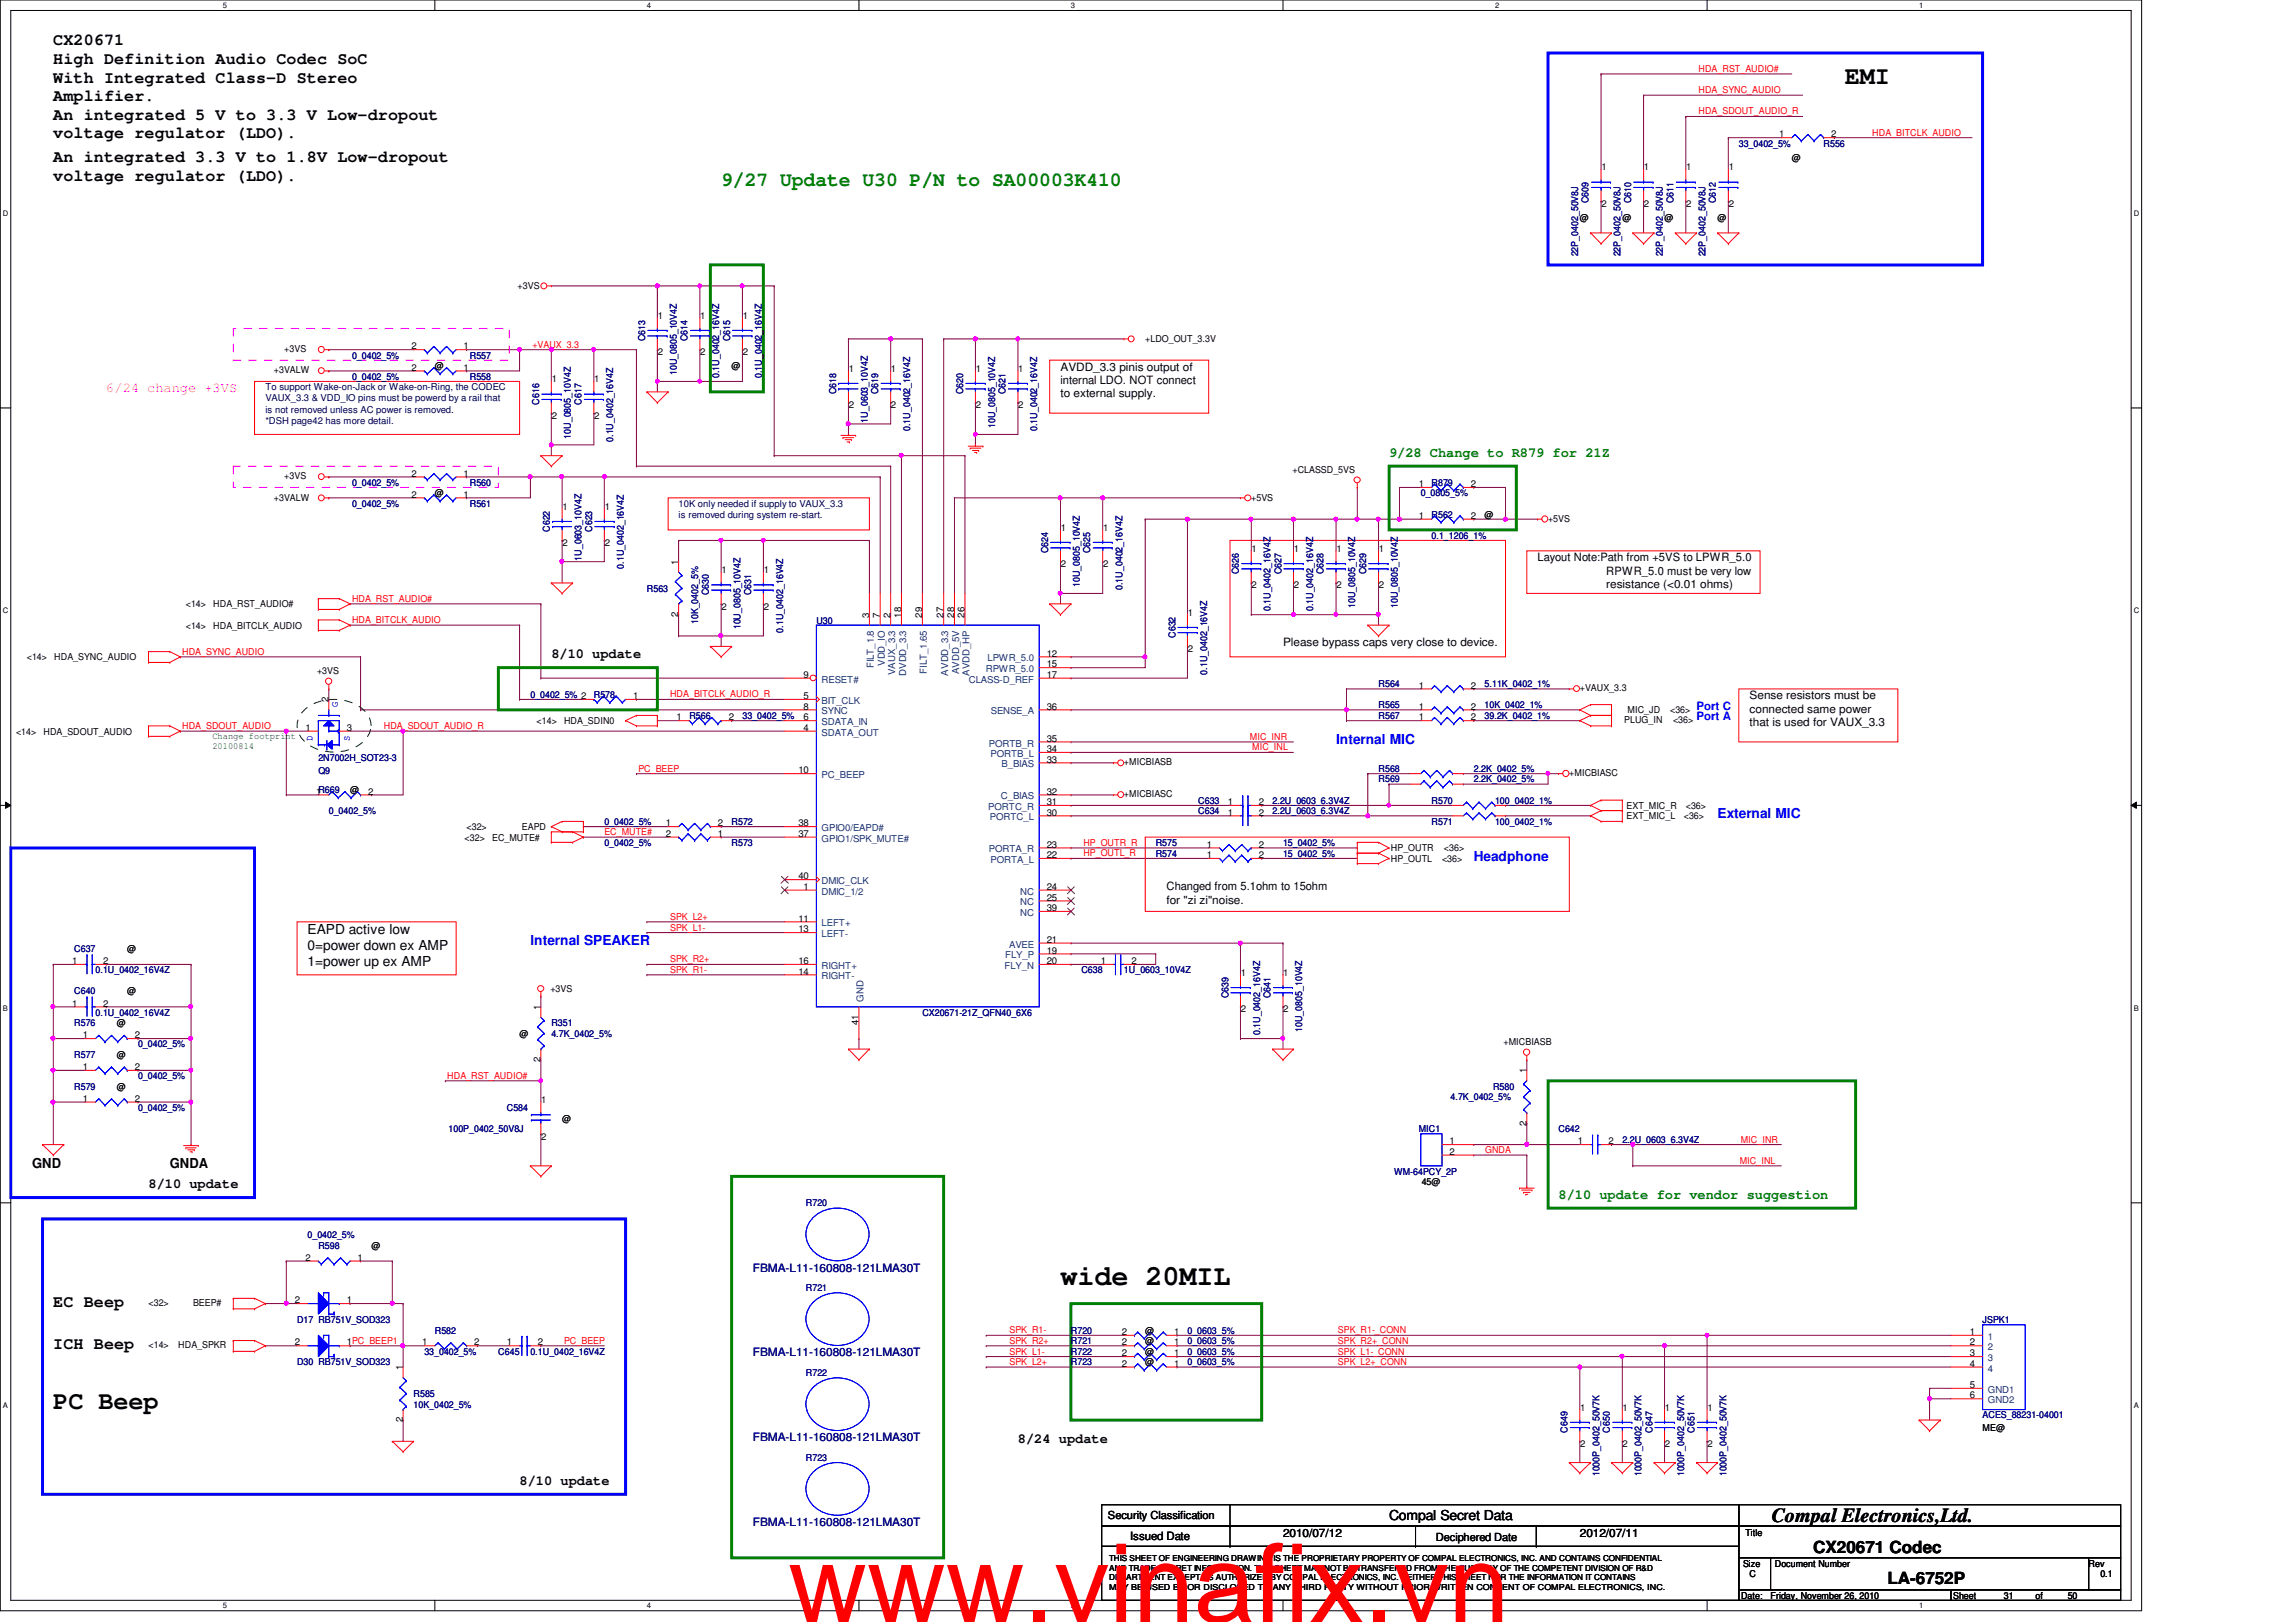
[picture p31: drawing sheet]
<svg xmlns="http://www.w3.org/2000/svg" width="297mm" height="210mm" viewBox="0 0 297 210" stroke-linecap="round" stroke-linejoin="round" font-family="sans-serif">
<defs><g id="words">
<text font-size="14.1" fill="#f00" x="102" y="209.9">www.vinafix.vn</text>
<text font-size="3.7" x="137.2" y="166.2">wide 20MIL</text>
<g font-size="3.3">
<text x="238.7" y="10.9">EMI</text>
<text x="6.9" y="182.4">PC Beep</text>
</g>
<text font-size="2.6" fill="#008000" x="93.3" y="24">9/27 Update U30 P/N to SA00003K410</text>
<text font-size="2.6" x="229.2" y="197">Compal Electronics,Ltd.</text>
<g font-size="2.2">
<text x="6.9" y="5.9">CX20671</text>
<text x="6.9" y="8.3">High Definition Audio Codec SoC</text>
<text x="6.9" y="10.7">With Integrated Class-D Stereo</text>
<text x="6.9" y="13.1">Amplifier.</text>
<text x="6.9" y="15.5">An integrated 5 V to 3.3 V Low-dropout</text>
<text x="6.9" y="17.9">voltage regulator (LDO).</text>
<text x="6.9" y="21">An integrated 3.3 V to 1.8V Low-dropout</text>
<text x="6.9" y="23.4">voltage regulator (LDO).</text>
<text x="6.9" y="169.1">EC Beep</text>
<text x="6.9" y="174.6">ICH Beep</text>
<text x="234.6" y="200.9">CX20671 Codec</text>
<text x="244.2" y="205">LA-6752P</text>
</g>
<text font-size="1.8" fill="#f0f" x="13.8" y="50.8">6/24 change +3VS</text>
<g font-size="1.8" fill="#008000">
<text x="179.7" y="59.1">9/28 Change to R879 for 21Z</text>
<text x="201.6" y="155.1">8/10 update for vendor suggestion</text>
</g>
<g font-size="1.8">
<text x="71.3" y="85.2">8/10 update</text>
<text x="39.8" y="120.9">EAPD active low</text>
<text x="39.8" y="122.9">0=power down ex AMP</text>
<text x="39.8" y="125">1=power up ex AMP</text>
<text x="4.1" y="151.1">GND</text>
<text x="19.2" y="153.8">8/10 update</text>
<text x="22" y="151.1">GNDA</text>
<text x="131.7" y="186.7">8/24 update</text>
<text x="67.2" y="192.2">8/10 update</text>
<text x="179.7" y="196.8">Compal Secret Data</text>
</g>
<g font-size="1.8" fill="#00f">
<text x="172.8" y="96.3">Internal MIC</text>
<text x="222.2" y="105.9">External MIC</text>
<text x="190.7" y="111.4">Headphone</text>
<text x="68.6" y="122.3">Internal SPEAKER</text>
</g>
<g font-size="1.5">
<text x="137.2" y="48">AVDD_3.3 pinis output of</text>
<text x="137.2" y="49.7">internal LDO. NOT connect</text>
<text x="137.2" y="51.4">to external supply.</text>
<text x="198.9" y="72.6">Layout Note:Path from +5VS to LPWR_5.0</text>
<text x="207.8" y="74.4">RPWR_5.0 must be very low</text>
<text x="207.8" y="76.1">resistance (&lt;0.01 ohms)</text>
<text x="166" y="83.7">Please bypass caps very close to device.</text>
<text x="226.4" y="90.5">Sense resistors must be</text>
<text x="226.4" y="92.2">connected same power</text>
<text x="226.4" y="94">that is used for VAUX_3.3</text>
<text x="150.9" y="115.2">Changed from 5.1ohm to 15ohm</text>
<text x="150.9" y="116.9">for &quot;zi zi&quot;noise.</text>
<text x="146.2" y="199.3">Issued Date</text>
<text x="166" y="198.8">2010/07/12</text>
<text x="204.4" y="198.8">2012/07/11</text>
</g>
<g font-size="1.5" fill="#00f">
<text x="219.5" y="91.9">Port C</text>
<text x="219.5" y="93.2">Port A</text>
</g>
<g font-size="1.5" fill="#000080">
<text x="97.4" y="164.5">FBMA-L11-160808-121LMA30T</text>
<text x="97.4" y="175.5">FBMA-L11-160808-121LMA30T</text>
<text x="97.4" y="186.5">FBMA-L11-160808-121LMA30T</text>
<text x="97.4" y="197.5">FBMA-L11-160808-121LMA30T</text>
</g>
<g font-size="1.4">
<text x="143.3" y="196.6">Security Classification</text>
<text x="185.8" y="199.4">Deciphered Date</text>
</g>
<g font-size="1.2" fill="#f00">
<text x="219.7" y="9.3">HDA_RST_AUDIO#</text>
<text x="219.7" y="12.1">HDA_SYNC_AUDIO</text>
<text x="219.7" y="14.8">HDA_SDOUT_AUDIO_R</text>
<text x="242.2" y="17.6">HDA_BITCLK_AUDIO</text>
<text x="68.9" y="45">+VAUX_3.3</text>
<text x="45.5" y="77.9">HDA_RST_AUDIO#</text>
<text x="45.5" y="80.6">HDA_BITCLK_AUDIO</text>
<text x="23.6" y="84.8">HDA_SYNC_AUDIO</text>
<text x="23.6" y="94.4">HDA_SDOUT_AUDIO</text>
<text x="49.7" y="94.4">HDA_SDOUT_AUDIO_R</text>
<text x="86.7" y="90.3">HDA_BITCLK_AUDIO_R</text>
<text x="161.7" y="95.8">MIC_INR</text>
<text x="82.6" y="99.9">PC_BEEP</text>
<text x="162" y="97.1">MIC_INL</text>
<text x="78.2" y="108.1">EC_MUTE#</text>
<text x="140.2" y="110.8">HP_OUTL_R</text>
<text x="140.2" y="109.5">HP_OUTR_R</text>
<text x="86.7" y="119">SPK_L2+</text>
<text x="86.7" y="125.9">SPK_R1-</text>
<text x="86.7" y="120.4">SPK_L1-</text>
<text x="86.7" y="124.5">SPK_R2+</text>
<text x="57.9" y="139.6">HDA_RST_AUDIO#</text>
<text x="192.1" y="149.2">GNDA</text>
<text x="225.2" y="147.9">MIC_INR</text>
<text x="225.1" y="150.6">MIC_INL</text>
<text x="73" y="173.9">PC_BEEP</text>
<text x="130.6" y="172.6">SPK_R1-</text>
<text x="130.6" y="173.9">SPK_R2+</text>
<text x="173.1" y="173.9">SPK_R2+_CONN</text>
<text x="173.1" y="172.6">SPK_R1-_CONN</text>
<text x="130.6" y="176.7">SPK_L2+</text>
<text x="130.6" y="175.3">SPK_L1-</text>
<text x="173.1" y="176.7">SPK_L2+_CONN</text>
<text x="173.1" y="175.3">SPK_L1-_CONN</text>
</g>
<g font-size="1.2">
<text x="230.2" y="17.8">1</text>
<text x="236.9" y="17.8">2</text>
<text x="207.2" y="22.1">1</text>
<text x="212.7" y="22.1">1</text>
<text x="218.1" y="22.1">1</text>
<text x="223.6" y="22.1">1</text>
<text x="231.8" y="20.9">@</text>
<text x="204.4" y="28.6">@</text>
<text x="207.2" y="26.8">2</text>
<text x="209.9" y="28.6">@</text>
<text x="212.7" y="26.8">2</text>
<text x="215.3" y="28.6">@</text>
<text x="218.1" y="26.8">2</text>
<text x="222.2" y="28.6">@</text>
<text x="223.6" y="26.8">2</text>
<text x="67" y="37.3">+3VS</text>
<text x="85.1" y="41.3">1</text>
<text x="90.6" y="41.3">1</text>
<text x="96.1" y="41.3">1</text>
<text x="36.8" y="45.6">+3VS</text>
<text x="53.3" y="48">2</text>
<text x="53.3" y="45.2">2</text>
<text x="56.3" y="47.8">@</text>
<text x="60" y="48">1</text>
<text x="60" y="45.2">1</text>
<text x="85.1" y="46">2</text>
<text x="90.6" y="46">2</text>
<text x="94.7" y="47.8">@</text>
<text x="96.1" y="46">2</text>
<text x="148.2" y="44.2">+LDO_OUT_3.3V</text>
<text x="35.4" y="48.3">+3VALW</text>
<text x="71.4" y="49.5">1</text>
<text x="76.9" y="49.5">1</text>
<text x="109.8" y="48.1">1</text>
<text x="109.8" y="52.8">2</text>
<text x="115.3" y="48.1">1</text>
<text x="115.3" y="52.8">2</text>
<text x="126.2" y="48.1">1</text>
<text x="126.2" y="52.8">2</text>
<text x="131.7" y="48.1">1</text>
<text x="131.7" y="52.8">2</text>
<text x="71.4" y="54.2">2</text>
<text x="76.9" y="54.2">2</text>
<text x="35.4" y="64.8">+3VALW</text>
<text x="36.8" y="62">+3VS</text>
<text x="53.3" y="61.7">2</text>
<text x="53.3" y="64.4">2</text>
<text x="56.3" y="64.2">@</text>
<text x="60" y="61.7">1</text>
<text x="60" y="64.4">1</text>
<text x="72.8" y="66">1</text>
<text x="78.2" y="66">1</text>
<text x="161.9" y="64.8">+5VS</text>
<text x="167.2" y="61.2">+CLASSD_5VS</text>
<text x="183.6" y="63">1</text>
<text x="190.3" y="63">2</text>
<text x="72.8" y="70.7">2</text>
<text x="78.2" y="70.7">2</text>
<text x="137.2" y="68.7">1</text>
<text x="142.7" y="68.7">1</text>
<text x="161.9" y="71.5">1</text>
<text x="167.4" y="71.5">1</text>
<text x="172.9" y="71.5">1</text>
<text x="178.4" y="71.5">1</text>
<text x="183.6" y="67.1">1</text>
<text x="190.3" y="67.1">2</text>
<text x="192.1" y="67">@</text>
<text x="200.3" y="67.5">+5VS</text>
<text x="87.8" y="73.1" transform="rotate(-90 87.8 73.1)">1</text>
<text x="93.3" y="74.2">1</text>
<text x="98.8" y="74.2">1</text>
<text x="137.2" y="73.4">2</text>
<text x="142.7" y="73.4">2</text>
<text x="161.9" y="76.2">2</text>
<text x="167.4" y="76.2">2</text>
<text x="172.9" y="76.2">2</text>
<text x="178.4" y="76.2">2</text>
<text x="24" y="78.6">&lt;14&gt;</text>
<text x="24" y="81.4">&lt;14&gt;</text>
<text x="27.6" y="78.6">HDA_RST_AUDIO#</text>
<text x="27.6" y="81.4">HDA_BITCLK_AUDIO</text>
<text x="87.8" y="79.8" transform="rotate(-90 87.8 79.8)">2</text>
<text x="93.3" y="78.9">2</text>
<text x="98.8" y="78.9">2</text>
<text x="112.4" y="79.9" transform="rotate(-90 112.4 79.9)">3</text>
<text x="113.8" y="79.9" transform="rotate(-90 113.8 79.9)">7</text>
<text x="115.2" y="79.9" transform="rotate(-90 115.2 79.9)">2</text>
<text x="116.6" y="79.9" transform="rotate(-90 116.6 79.9)">18</text>
<text x="119.3" y="79.9" transform="rotate(-90 119.3 79.9)">29</text>
<text x="122" y="79.9" transform="rotate(-90 122 79.9)">27</text>
<text x="123.4" y="79.9" transform="rotate(-90 123.4 79.9)">28</text>
<text x="124.8" y="79.9" transform="rotate(-90 124.8 79.9)">26</text>
<text x="153.7" y="79.7">1</text>
<text x="3.5" y="85.5">&lt;14&gt;</text>
<text x="7" y="85.5">HDA_SYNC_AUDIO</text>
<text x="41" y="87.2">+3VS</text>
<text x="104" y="87.7">9</text>
<text x="135.4" y="86.4">15</text>
<text x="135.4" y="85">12</text>
<text x="135.4" y="87.7">17</text>
<text x="153.7" y="84.4">2</text>
<text x="183.6" y="89.1">1</text>
<text x="190.3" y="89.1">2</text>
<text x="204.4" y="89.5">+VAUX_3.3</text>
<text x="2.1" y="95.1">&lt;14&gt;</text>
<text x="5.6" y="95.1">HDA_SDOUT_AUDIO</text>
<text x="39.5" y="94.6">1</text>
<text x="42.5" y="90.9" transform="rotate(-90 42.5 90.9)">2</text>
<text x="44.9" y="94.6">3</text>
<text x="69.4" y="93.7">&lt;14&gt;</text>
<text x="73" y="93.7">HDA_SDIN0</text>
<text x="81.9" y="90.5">1</text>
<text x="87.5" y="93.2">1</text>
<text x="94.3" y="93.2">2</text>
<text x="104" y="94.6">4</text>
<text x="104" y="90.5">5</text>
<text x="104" y="93.2">6</text>
<text x="104" y="91.8">8</text>
<text x="135.4" y="96">35</text>
<text x="135.4" y="91.8">36</text>
<text x="183.6" y="91.8">1</text>
<text x="183.6" y="93.2">1</text>
<text x="190.3" y="91.8">2</text>
<text x="190.3" y="93.2">2</text>
<text x="210.1" y="93.6">PLUG_IN</text>
<text x="210.6" y="92.3">MIC_JD</text>
<text x="216.1" y="92.3">&lt;36&gt;</text>
<text x="216.4" y="93.6">&lt;36&gt;</text>
<text x="103.3" y="100.1">10</text>
<text x="135.4" y="97.3">34</text>
<text x="135.4" y="98.7">33</text>
<text x="145.4" y="99.1">+MICBIASB</text>
<text x="203" y="100.4">+MICBIASC</text>
<text x="40.9" y="102.8">1R669</text>
<text x="45.3" y="102.6">@</text>
<text x="47.6" y="102.8">2</text>
<text x="60.4" y="107.4">&lt;32&gt;</text>
<text x="67.5" y="107.4">EAPD</text>
<text x="86.1" y="106.9">1</text>
<text x="92.9" y="106.9">2</text>
<text x="103.3" y="106.9">38</text>
<text x="135.4" y="105.5">30</text>
<text x="135.4" y="102.8">32</text>
<text x="135.4" y="104.2">31</text>
<text x="145.4" y="103.2">+MICBIASC</text>
<text x="158.8" y="104.2">1</text>
<text x="158.8" y="105.5">1</text>
<text x="162.9" y="104.2">2</text>
<text x="162.9" y="105.5">2</text>
<text x="210.4" y="104.7">EXT_MIC_R</text>
<text x="210.4" y="106">EXT_MIC_L</text>
<text x="217.8" y="106">&lt;36&gt;</text>
<text x="218.1" y="104.7">&lt;36&gt;</text>
<text x="60.1" y="108.8">&lt;32&gt;</text>
<text x="63.7" y="108.8">EC_MUTE#</text>
<text x="86.1" y="108.3">2</text>
<text x="92.9" y="108.3">1</text>
<text x="103.3" y="113.8">40</text>
<text x="103.3" y="108.3">37</text>
<text x="135.4" y="111">22</text>
<text x="135.4" y="109.7">23</text>
<text x="156.1" y="109.7">1</text>
<text x="156.1" y="111">1</text>
<text x="162.9" y="109.7">2</text>
<text x="162.9" y="111">2</text>
<text x="180" y="111.5">HP_OUTL</text>
<text x="180" y="110.2">HP_OUTR</text>
<text x="186.6" y="111.5">&lt;36&gt;</text>
<text x="186.8" y="110.2">&lt;36&gt;</text>
<text x="103.3" y="119.3">11</text>
<text x="104" y="115.1">1</text>
<text x="135.4" y="115.1">24</text>
<text x="135.4" y="116.5">25</text>
<text x="135.4" y="117.9">39</text>
<text x="9.4" y="124.8">1</text>
<text x="13.3" y="124.8">2</text>
<text x="16.5" y="123.2">@</text>
<text x="103.3" y="124.8">16</text>
<text x="103.3" y="120.6">13</text>
<text x="135.4" y="123.4">19</text>
<text x="135.4" y="124.8">20</text>
<text x="135.4" y="122">21</text>
<text x="142.4" y="124.8">1</text>
<text x="146.4" y="124.8">2</text>
<text x="9.4" y="130.3">1</text>
<text x="13.3" y="130.3">2</text>
<text x="16.5" y="128.7">@</text>
<text x="69.9" y="130.7" transform="rotate(-90 69.9 130.7)">1</text>
<text x="71.2" y="128.4">+3VS</text>
<text x="103.3" y="126.1">14</text>
<text x="160.5" y="126.3">1</text>
<text x="160.5" y="131">2</text>
<text x="166" y="126.3">1</text>
<text x="166" y="131">2</text>
<text x="10.7" y="134.4">1</text>
<text x="15.1" y="136.9">@</text>
<text x="15.1" y="132.8">@</text>
<text x="17.4" y="134.4">2</text>
<text x="67.2" y="134.2">@</text>
<text x="69.9" y="137.4" transform="rotate(-90 69.9 137.4)">2</text>
<text x="111.1" y="132.6" transform="rotate(-90 111.1 132.6)">41</text>
<text x="194.5" y="135.3">+MICBIASB</text>
<text x="10.7" y="138.5">1</text>
<text x="10.7" y="142.6">1</text>
<text x="15.1" y="141">@</text>
<text x="17.4" y="138.5">2</text>
<text x="17.4" y="142.6">2</text>
<text x="70" y="142.8">1</text>
<text x="197.5" y="138.9" transform="rotate(-90 197.5 138.9)">1</text>
<text x="70" y="147.5">2</text>
<text x="72.7" y="145.2">@</text>
<text x="187.5" y="148.1">1</text>
<text x="187.5" y="149.4">2</text>
<text x="197.5" y="145.7" transform="rotate(-90 197.5 145.7)">2</text>
<text x="204.1" y="148.1">1</text>
<text x="208.1" y="148.1">2</text>
<text x="183.9" y="153.4">45@</text>
<text x="48" y="161.6">@</text>
<text x="39.5" y="163.2">2</text>
<text x="46.3" y="163.2">1</text>
<text x="19.2" y="169">&lt;32&gt;</text>
<text x="25" y="169">BEEP#</text>
<text x="38.1" y="168.7">2</text>
<text x="44.9" y="168.7">1</text>
<text x="145.1" y="172.8">2</text>
<text x="148.2" y="173.9">@</text>
<text x="148.2" y="172.6">@</text>
<text x="151.9" y="172.8">1</text>
<text x="254.8" y="172.8">1</text>
<text x="19.2" y="174.5">&lt;14&gt;</text>
<text x="23.1" y="174.5">HDA_SPKR</text>
<text x="38.1" y="174.1">2</text>
<text x="44.9" y="174.1">1PC_BEEP1</text>
<text x="52.1" y="177.3" transform="rotate(-90 52.1 177.3)">1</text>
<text x="54.6" y="174.1">1</text>
<text x="61.3" y="174.1">2</text>
<text x="65.6" y="174.1">1</text>
<text x="69.6" y="174.1">2</text>
<text x="145.1" y="176.9">2</text>
<text x="145.1" y="175.5">2</text>
<text x="145.1" y="174.1">2</text>
<text x="148.2" y="176.7">@</text>
<text x="148.2" y="175.3">@</text>
<text x="151.9" y="176.9">1</text>
<text x="151.9" y="175.5">1</text>
<text x="151.9" y="174.1">1</text>
<text x="254.8" y="174.1">2</text>
<text x="254.8" y="175.5">3</text>
<text x="254.8" y="176.9">4</text>
<text x="254.8" y="179.6">5</text>
<text x="52.1" y="184.1" transform="rotate(-90 52.1 184.1)">2</text>
<text x="204.4" y="182.5">1</text>
<text x="209.9" y="182.5">1</text>
<text x="215.4" y="182.5">1</text>
<text x="220.9" y="182.5">1</text>
<text x="254.8" y="181">6</text>
<text x="256.5" y="185.2">ME@</text>
<text x="204.4" y="187.3">2</text>
<text x="209.9" y="187.3">2</text>
<text x="215.4" y="187.3">2</text>
<text x="220.9" y="187.3">2</text>
<text x="225.5" y="202.7">Size</text>
<text x="225.8" y="198.8">Title</text>
<text x="229.6" y="202.7">Document Number</text>
<text x="270.2" y="202.7">Rev</text>
<text x="225.3" y="206.9">Date:</text>
<text x="226.4" y="204.1">C</text>
<text x="229.1" y="206.9">Friday, November 26, 2010</text>
<text x="252.7" y="206.9">Sheet</text>
<text x="259.2" y="206.9">31</text>
<text x="263.4" y="206.9">of</text>
<text x="267.5" y="206.9">50</text>
<text x="271.7" y="204.1">0.1</text>
</g>
<g font-size="1.2" fill="#000080">
<text x="225" y="19">33_0402_5%</text>
<text x="235.9" y="19">R556</text>
<text x="205.5" y="26.3" transform="rotate(-90 205.5 26.3)">C609</text>
<text x="211" y="26.3" transform="rotate(-90 211 26.3)">C610</text>
<text x="216.5" y="26.3" transform="rotate(-90 216.5 26.3)">C611</text>
<text x="222" y="26.3" transform="rotate(-90 222 26.3)">C612</text>
<text x="204.2" y="33.2" transform="rotate(-90 204.2 33.2)">22P_0402_50V8J</text>
<text x="209.6" y="33.2" transform="rotate(-90 209.6 33.2)">22P_0402_50V8J</text>
<text x="215.1" y="33.2" transform="rotate(-90 215.1 33.2)">22P_0402_50V8J</text>
<text x="220.6" y="33.2" transform="rotate(-90 220.6 33.2)">22P_0402_50V8J</text>
<text x="45.5" y="46.4">0_0402_5%</text>
<text x="60.8" y="46.4">R557</text>
<text x="83.5" y="44.2" transform="rotate(-90 83.5 44.2)">C613</text>
<text x="88.9" y="44.2" transform="rotate(-90 88.9 44.2)">C614</text>
<text x="94.4" y="44.2" transform="rotate(-90 94.4 44.2)">C615</text>
<text x="45.5" y="49.1">0_0402_5%</text>
<text x="60.8" y="49.1">R558</text>
<text x="69.8" y="52.4" transform="rotate(-90 69.8 52.4)">C616</text>
<text x="75.2" y="52.4" transform="rotate(-90 75.2 52.4)">C617</text>
<text x="87.6" y="48.6" transform="rotate(-90 87.6 48.6)">10U_0805_10V4Z</text>
<text x="93" y="48.9" transform="rotate(-90 93 48.9)">0.1U_0402_16V4Z</text>
<text x="98.5" y="48.9" transform="rotate(-90 98.5 48.9)">0.1U_0402_16V4Z</text>
<text x="108.2" y="51" transform="rotate(-90 108.2 51)">C618</text>
<text x="113.6" y="51" transform="rotate(-90 113.6 51)">C619</text>
<text x="124.6" y="51" transform="rotate(-90 124.6 51)">C620</text>
<text x="130.1" y="51" transform="rotate(-90 130.1 51)">C621</text>
<text x="73.9" y="56.8" transform="rotate(-90 73.9 56.8)">10U_0805_10V4Z</text>
<text x="79.3" y="57.2" transform="rotate(-90 79.3 57.2)">0.1U_0402_16V4Z</text>
<text x="112.3" y="54.7" transform="rotate(-90 112.3 54.7)">1U_0603_10V4Z</text>
<text x="117.8" y="55.8" transform="rotate(-90 117.8 55.8)">0.1U_0402_16V4Z</text>
<text x="128.7" y="55.4" transform="rotate(-90 128.7 55.4)">10U_0805_10V4Z</text>
<text x="134.2" y="55.8" transform="rotate(-90 134.2 55.8)">0.1U_0402_16V4Z</text>
<text x="45.5" y="62.9">0_0402_5%</text>
<text x="45.5" y="65.6">0_0402_5%</text>
<text x="60.8" y="62.9">R560</text>
<text x="60.8" y="65.6">R561</text>
<text x="183.8" y="64.2">0_0805_5%</text>
<text x="185.2" y="62.9">R879</text>
<text x="71.1" y="68.8" transform="rotate(-90 71.1 68.8)">C622</text>
<text x="76.6" y="68.8" transform="rotate(-90 76.6 68.8)">C623</text>
<text x="135.6" y="71.6" transform="rotate(-90 135.6 71.6)">C624</text>
<text x="141.1" y="71.6" transform="rotate(-90 141.1 71.6)">C625</text>
<text x="185.2" y="67">R562</text>
<text x="185.2" y="69.7">0.1_1206_1%</text>
<text x="75.2" y="72.6" transform="rotate(-90 75.2 72.6)">1U_0603_10V4Z</text>
<text x="80.7" y="73.6" transform="rotate(-90 80.7 73.6)">0.1U_0402_16V4Z</text>
<text x="83.7" y="76.6">R563</text>
<text x="91.7" y="77" transform="rotate(-90 91.7 77)">C630</text>
<text x="97.2" y="77" transform="rotate(-90 97.2 77)">C631</text>
<text x="139.7" y="76" transform="rotate(-90 139.7 76)">10U_0805_10V4Z</text>
<text x="145.2" y="76.4" transform="rotate(-90 145.2 76.4)">0.1U_0402_16V4Z</text>
<text x="160.3" y="74.3" transform="rotate(-90 160.3 74.3)">C626</text>
<text x="165.8" y="74.3" transform="rotate(-90 165.8 74.3)">C627</text>
<text x="171.2" y="74.3" transform="rotate(-90 171.2 74.3)">C628</text>
<text x="176.7" y="74.3" transform="rotate(-90 176.7 74.3)">C629</text>
<text x="90.3" y="80.8" transform="rotate(-90 90.3 80.8)">10K_0402_5%</text>
<text x="95.8" y="81.4" transform="rotate(-90 95.8 81.4)">10U_0805_10V4Z</text>
<text x="101.3" y="81.9" transform="rotate(-90 101.3 81.9)">0.1U_0402_16V4Z</text>
<text x="105.6" y="80.7">U30</text>
<text x="152.1" y="82.5" transform="rotate(-90 152.1 82.5)">C632</text>
<text x="164.4" y="79.1" transform="rotate(-90 164.4 79.1)">0.1U_0402_16V4Z</text>
<text x="169.9" y="79.1" transform="rotate(-90 169.9 79.1)">0.1U_0402_16V4Z</text>
<text x="175.3" y="78.7" transform="rotate(-90 175.3 78.7)">10U_0805_10V4Z</text>
<text x="180.8" y="78.7" transform="rotate(-90 180.8 78.7)">10U_0805_10V4Z</text>
<text x="156.2" y="87.3" transform="rotate(-90 156.2 87.3)">0.1U_0402_16V4Z</text>
<text x="178.3" y="88.9">R564</text>
<text x="192.1" y="88.9">5.11K_0402_1%</text>
<text x="68.6" y="90.3">0_0402_5% 2</text>
<text x="76.8" y="90.3">R578</text>
<text x="89.2" y="93">R566</text>
<text x="96.1" y="93">33_0402_5%</text>
<text x="178.3" y="91.7">R565</text>
<text x="178.3" y="93">R567</text>
<text x="192.1" y="91.7">10K_0402_1%</text>
<text x="192.1" y="93">39.2K_0402_1%</text>
<text x="41.2" y="100.2">Q9</text>
<text x="41.2" y="98.5">2N7002H_SOT23-3</text>
<text x="178.3" y="101.3">R569</text>
<text x="178.3" y="99.9">R568</text>
<text x="190.7" y="101.3">2.2K_0402_5%</text>
<text x="190.7" y="99.9">2.2K_0402_5%</text>
<text x="42.5" y="105.4">0_0402_5%</text>
<text x="78.2" y="106.7">0_0402_5%</text>
<text x="94.7" y="106.7">R572</text>
<text x="155" y="104">C633</text>
<text x="155" y="105.4">C634</text>
<text x="164.6" y="104">2.2U_0603_6.3V4Z</text>
<text x="164.6" y="105.4">2.2U_0603_6.3V4Z</text>
<text x="185.2" y="104">R570</text>
<text x="185.2" y="106.7">R571</text>
<text x="193.4" y="104">100_0402_1%</text>
<text x="193.4" y="106.7">100_0402_1%</text>
<text x="78.2" y="109.5">0_0402_5%</text>
<text x="94.7" y="109.5">R573</text>
<text x="149.5" y="109.5">R575</text>
<text x="149.5" y="110.9">R574</text>
<text x="166" y="109.5">15_0402_5%</text>
<text x="166" y="110.9">15_0402_5%</text>
<text x="9.6" y="123.2">C637</text>
<text x="12.4" y="125.9">0.1U_0402_16V4Z</text>
<text x="139.9" y="125.9">C638</text>
<text x="145.4" y="125.9">1U_0603_10V4Z</text>
<text x="9.6" y="128.7">C640</text>
<text x="12.4" y="131.4">0.1U_0402_16V4Z</text>
<text x="119.3" y="131.4">CX20671-21Z_QFN40_6X6</text>
<text x="158.9" y="129.2" transform="rotate(-90 158.9 129.2)">C639</text>
<text x="164.4" y="129.2" transform="rotate(-90 164.4 129.2)">C641</text>
<text x="9.6" y="136.9">R577</text>
<text x="9.6" y="132.8">R576</text>
<text x="17.9" y="135.6">0_0402_5%</text>
<text x="71.3" y="132.8">R351</text>
<text x="71.3" y="134.2">4.7K_0402_5%</text>
<text x="163" y="134" transform="rotate(-90 163 134)">0.1U_0402_16V4Z</text>
<text x="168.5" y="133.6" transform="rotate(-90 168.5 133.6)">10U_0805_10V4Z</text>
<text x="9.6" y="141">R579</text>
<text x="17.9" y="139.7">0_0402_5%</text>
<text x="17.9" y="143.8">0_0402_5%</text>
<text x="65.6" y="143.8">C584</text>
<text x="187.7" y="142.4">4.7K_0402_5%</text>
<text x="193.2" y="141">R580</text>
<text x="58" y="146.5">100P_0402_50V8J</text>
<text x="183.6" y="146.5">MIC1</text>
<text x="201.6" y="146.5">C642</text>
<text x="209.9" y="147.9">2.2U_0603_6.3V4Z</text>
<text x="180.4" y="152">WM-64PCY_2P</text>
<text x="39.8" y="160.2">0_0402_5%</text>
<text x="41.2" y="161.6">R598</text>
<text x="104.3" y="156.1">R720</text>
<text x="104.3" y="167.1">R721</text>
<text x="38.4" y="171.2">D17 RB751V_SOD323</text>
<text x="56.3" y="172.6">R582</text>
<text x="138.6" y="173.9">R721</text>
<text x="138.6" y="172.6">R720</text>
<text x="153.6" y="173.9">0_0603_5%</text>
<text x="153.6" y="172.6">0_0603_5%</text>
<text x="256.5" y="171.2">JSPK1</text>
<text x="38.4" y="176.7">D30 RB751V_SOD323</text>
<text x="54.9" y="175.3">33_0402_5%</text>
<text x="64.5" y="175.3">C645</text>
<text x="68.6" y="175.3">0.1U_0402_16V4Z</text>
<text x="104.3" y="178.1">R722</text>
<text x="138.6" y="176.7">R723</text>
<text x="138.6" y="175.3">R722</text>
<text x="153.6" y="176.7">0_0603_5%</text>
<text x="153.6" y="175.3">0_0603_5%</text>
<text x="53.5" y="180.8">R585</text>
<text x="53.5" y="182.2">10K_0402_5%</text>
<text x="202.8" y="185.4" transform="rotate(-90 202.8 185.4)">C649</text>
<text x="208.3" y="185.4" transform="rotate(-90 208.3 185.4)">C650</text>
<text x="213.8" y="185.4" transform="rotate(-90 213.8 185.4)">C647</text>
<text x="219.2" y="185.4" transform="rotate(-90 219.2 185.4)">C651</text>
<text x="256.5" y="183.6">ACES_88231-04001</text>
<text x="104.3" y="189">R723</text>
<text x="206.9" y="191.1" transform="rotate(-90 206.9 191.1)">1000P_0402_50V7K</text>
<text x="212.4" y="191.1" transform="rotate(-90 212.4 191.1)">1000P_0402_50V7K</text>
<text x="217.9" y="191.1" transform="rotate(-90 217.9 191.1)">1000P_0402_50V7K</text>
<text x="223.3" y="191.1" transform="rotate(-90 223.3 191.1)">1000P_0402_50V7K</text>
</g>
<g font-size="1.2" fill="#000040">
<text x="34.3" y="50.5">To support Wake-on-Jack or Wake-on-Ring, the CODEC</text>
<text x="34.3" y="51.9">VAUX_3.3 &amp; VDD_IO pins must be powerd by a rail that</text>
<text x="34.3" y="53.4">is not removed unless AC power is removed.</text>
<text x="34.3" y="54.8">*DSH page42 has more detail.</text>
<text x="87.8" y="65.6">10K only needed if supply to VAUX_3.3</text>
<text x="87.8" y="67">is removed during system re-start.</text>
</g>
<g font-size="1.2" fill="#004080">
<text x="106.3" y="88.3">RESET#</text>
<text x="113.1" y="86.5" transform="rotate(-90 113.1 86.5)">FILT_1.8</text>
<text x="114.5" y="86.2" transform="rotate(-90 114.5 86.2)">VDD_IO</text>
<text x="115.8" y="87.4" transform="rotate(-90 115.8 87.4)">VAUX_3.3</text>
<text x="117.2" y="87.5" transform="rotate(-90 117.2 87.5)">DVDD_3.3</text>
<text x="119.9" y="87.2" transform="rotate(-90 119.9 87.2)">FILT_1.65</text>
<text x="122.7" y="87.4" transform="rotate(-90 122.7 87.4)">AVDD_3.3</text>
<text x="124.1" y="87.2" transform="rotate(-90 124.1 87.2)">AVDD_5V</text>
<text x="125.3" y="88.3">CLASS-D_REF</text>
<text x="125.4" y="87.5" transform="rotate(-90 125.4 87.5)">AVDD_HP</text>
<text x="127.5" y="87">RPWR_5.0</text>
<text x="127.8" y="85.6">LPWR_5.0</text>
<text x="106.3" y="95.2">SDATA_OUT</text>
<text x="106.3" y="91.1">BIT_CLK</text>
<text x="106.3" y="93.9">SDATA_IN</text>
<text x="106.3" y="92.5">SYNC</text>
<text x="128.2" y="92.5">SENSE_A</text>
<text x="106.3" y="100.7">PC_BEEP</text>
<text x="127.9" y="96.6">PORTB_R</text>
<text x="128.1" y="98">PORTB_L</text>
<text x="129.6" y="99.3">B_BIAS</text>
<text x="106.3" y="107.6">GPIO0/EAPD#</text>
<text x="127.8" y="104.8">PORTC_R</text>
<text x="128.1" y="106.2">PORTC_L</text>
<text x="129.5" y="103.5">C_BIAS</text>
<text x="106.3" y="108.9">GPIO1/SPK_MUTE#</text>
<text x="127.9" y="110.3">PORTA_R</text>
<text x="128.1" y="111.7">PORTA_L</text>
<text x="106.3" y="114.4">DMIC_CLK</text>
<text x="106.3" y="115.8">DMIC_1/2</text>
<text x="106.3" y="119.9">LEFT+</text>
<text x="132" y="115.8">NC</text>
<text x="132" y="117.2">NC</text>
<text x="132" y="118.5">NC</text>
<text x="106.3" y="125.4">RIGHT+</text>
<text x="106.3" y="121.3">LEFT-</text>
<text x="130" y="125.4">FLY_N</text>
<text x="130" y="124">FLY_P</text>
<text x="130.6" y="122.6">AVEE</text>
<text x="106.3" y="126.7">RIGHT-</text>
<text x="111.7" y="129.6" transform="rotate(-90 111.7 129.6)">GND</text>
<text x="257.2" y="173.4">1</text>
<text x="257.2" y="174.8">2</text>
<text x="257.2" y="176.1">3</text>
<text x="257.2" y="177.5">4</text>
<text x="257.2" y="180.3">GND1</text>
<text x="257.2" y="181.6">GND2</text>
</g>
<g font-size="1.2" fill="#004000">
<text x="27.5" y="95.6">Change footprint</text>
<text x="27.5" y="97">20100814</text>
</g>
<g font-size="1.2" fill="#00f">
<text x="40.4" y="95.8" transform="rotate(-90 40.4 95.8)">D</text>
<text x="43.7" y="91.5" transform="rotate(-90 43.7 91.5)">G</text>
<text x="45.3" y="95.8" transform="rotate(-90 45.3 95.8)">S</text>
</g>
<g font-size="1.1">
<text x="143.5" y="202">THIS SHEET OF ENGINEERING DRAWING IS THE PROPRIETARY PROPERTY OF COMPAL ELECTRONICS, INC. AND CONTAINS CONFIDENTIAL</text>
<text x="143.5" y="203.2">AND TRADE SECRET INFORMATION. THIS SHEET MAY NOT BE TRANSFERED FROM THE CUSTODY OF THE COMPETENT DIVISION OF R&amp;D</text>
<text x="143.5" y="205.7">MAY BE USED BY OR DISCLOSED TO ANY THIRD PARTY WITHOUT PRIOR WRITTEN CONSENT OF COMPAL ELECTRONICS, INC.</text>
<text x="143.5" y="204.5">DEPARTMENT EXCEPT AS AUTHORIZED BY COMPAL ELECTRONICS, INC. NEITHER THIS SHEET NOR THE INFORMATION IT CONTAINS</text>
</g>
<g font-size="1">
<text x="28.8" y="1">5</text>
<text x="83.7" y="1">4</text>
<text x="138.6" y="1">3</text>
<text x="193.4" y="1">2</text>
<text x="248.3" y="1">1</text>
<text x=".4" y="27.9">D</text>
<text x="276.1" y="27.9">D</text>
<text x=".4" y="79.4">C</text>
<text x="276.1" y="79.4">C</text>
<text x=".4" y="130.8">B</text>
<text x="276.1" y="130.8">B</text>
<text x=".4" y="182.2">A</text>
<text x="276.1" y="182.2">A</text>
<text x="28.8" y="208.1">5</text>
<text x="83.7" y="208.1">4</text>
<text x="138.6" y="208.1">3</text>
<text x="248.3" y="208.1">1</text>
</g>
</g></defs>
<path d="M0 0h277.1v208.4h-277.1zM1.4 1.4h274.3v205.7h-274.3z" fill="none" stroke="#000" stroke-width=".13"/>
<g fill="#fff">
<path d="M28.8 .1h.6v1.1h-.6z"/>
<path d="M28.8 207.2h.6v1.1h-.6z"/>
</g>
<path d="M56.3 0v1.4M56.3 207.1v1.3" fill="none" stroke="#000" stroke-width=".13"/>
<g fill="#fff">
<path d="M83.7 .1h.5v1.1h-.5z"/>
<path d="M83.7 207.2h.5v1.1h-.5z"/>
</g>
<path d="M111.1 0v1.4M111.1 207.1v1.3" fill="none" stroke="#000" stroke-width=".13"/>
<g fill="#fff">
<path d="M138.6 .1h.5v1.1h-.5z"/>
<path d="M138.6 207.2h.5v1.1h-.5z"/>
</g>
<path d="M166 0v1.4M166 207.1v1.3" fill="none" stroke="#000" stroke-width=".13"/>
<g fill="#fff">
<path d="M193.4 .1h.6v1.1h-.6z"/>
<path d="M193.4 207.2h.6v1.1h-.6z"/>
</g>
<path d="M220.8 0v1.4M220.8 207.1v1.3" fill="none" stroke="#000" stroke-width=".13"/>
<g fill="#fff">
<path d="M248.3 .1h.5v1.1h-.5z"/>
<path d="M248.3 207.2h.5v1.1h-.5z"/>
<path d="M.4 27.1h.7v1.1h-.7z"/>
<path d="M276.1 27.1h.7v1.1h-.7z"/>
<path d="M.4 78.5h.7v1.1h-.7z"/>
<path d="M276.1 78.5h.7v1.1h-.7z"/>
</g>
<path d="M0 52.8h1.4M275.7 52.8h1.4" fill="none" stroke="#000" stroke-width=".13"/>
<g fill="#fff">
<path d="M.4 129.9h.6v1.1h-.6z"/>
<path d="M276.1 129.9h.6v1.1h-.6z"/>
</g>
<path d="M0 104.2h1.4M.7 103.8l.7 .4-.7 .4zM275.7 104.2l.7-.4v.8zM275.7 104.2h1.4" fill="none" stroke="#000" stroke-width=".13"/>
<path d="M.7 103.8l.7 .4-.7 .4zM275.7 104.2l.7-.4v.8z" fill="#000"/>
<g fill="#fff">
<path d="M.4 181.4h.6v1.1h-.6z"/>
<path d="M276.1 181.4h.6v1.1h-.6z"/>
</g>
<path d="M0 155.7h1.4M275.7 155.7h1.4" fill="none" stroke="#000" stroke-width=".13"/>
<g fill="none" stroke="#800040" stroke-width=".13">
<path d="M207.1 9.6h.1M207.1 9.6h24.7M207.1 9.6v12.3M212.6 12.3h.1M212.6 12.3h20.6M212.6 12.3v9.6M218.1 15.1h.1M218.1 15.1v6.8M218.1 15.1h15.1M223.6 17.8h.1M223.6 17.8h6.9M223.6 17.8v4.1"/>
<path d="M237.3 17.8h.1M237.3 17.8h17.8M207.1 26h.1M207.1 26v4.1M212.6 26h.1M212.6 26v4.1M218.1 26h.1M218.1 26v4.1M223.6 26h.1M223.6 26v4.1M42.5 64.4h.1M42.5 64.4h11"/>
<path d="M60.4 64.4h.1M68.6 61.7h.1M68.6 61.7v2.7h-8.2M138.6 97.4h.1M138.6 98.7h.1M138.6 97.4h28.7M138.6 98.7h5.5M138.6 104.2h.1M138.6 105.6h.1M138.6 104.2h20.5M138.6 105.6h20.5M197.5 137.2h.1"/>
<path d="M197.5 137.2v1.3M152.3 176.9h.1M152.3 175.6h.1M152.3 174.2h.1M152.3 172.8h.1M152.3 176.9h52.1M152.3 175.6h57.6M152.3 174.2h63M152.3 172.8h68.5M204.4 176.9h.1M204.4 176.9v5.5M209.9 175.6h.1"/>
<path d="M209.9 175.6v6.8M215.3 174.2h.1M215.3 174.2v8.2M220.8 172.8h.1M220.8 172.8v9.6M204.4 186.5h.1M204.4 186.5v2.8M209.9 186.5h.1M209.9 186.5v2.8M215.3 186.5h.1M215.3 186.5v2.8M220.8 186.5h.1"/>
<path d="M220.8 186.5v2.8"/>
</g>
<circle cx="68.6" cy="61.7" r=".26" fill="#f0f"/>
<circle cx="68.6" cy="61.7" r=".26" fill="none" stroke="#f0f" stroke-width=".13"/>
<path d="M249.6 179.7h.1M249.6 179.7h2.8M249.6 181h.1M249.6 181h2.8M249.6 181v2.8" fill="none" stroke="#800040" stroke-width=".13"/>
<circle cx="249.6" cy="181" r=".26" fill="#f0f"/>
<circle cx="249.6" cy="181" r=".26" fill="none" stroke="#f0f" stroke-width=".13"/>
<path d="M220.8 172.8h.1M220.8 172.8h31.6" fill="none" stroke="#800040" stroke-width=".13"/>
<path d="M220.7 172.6h.3l.1 .2-.1 .1-.2 .1-.1-.1z" fill-rule="evenodd" fill="#f0f"/>
<path d="M220.7 172.6h.3l.1 .2-.1 .1-.2 .1-.1-.1z" fill="none" stroke="#f0f" stroke-width=".13"/>
<path d="M204.4 176.9h.1M204.4 176.9h48" fill="none" stroke="#800040" stroke-width=".13"/>
<circle cx="204.4" cy="176.9" r=".26" fill="#f0f"/>
<circle cx="204.4" cy="176.9" r=".26" fill="none" stroke="#f0f" stroke-width=".13"/>
<path d="M215.3 174.2h.1M215.3 174.2h37.1" fill="none" stroke="#800040" stroke-width=".13"/>
<circle cx="215.3" cy="174.2" r=".26" fill="#f0f"/>
<circle cx="215.3" cy="174.2" r=".26" fill="none" stroke="#f0f" stroke-width=".13"/>
<path d="M127.6 176.9h.1M127.6 172.8h.1M127.6 174.2h.1M127.6 175.6h.1M127.6 176.9h17.8M127.6 172.8h17.8M127.6 174.2h17.8M127.6 175.6h17.8M209.9 175.6h.1M209.9 175.6h42.5" fill="none" stroke="#800040" stroke-width=".13"/>
<circle cx="209.8" cy="175.5" r=".26" fill="#f0f"/>
<circle cx="209.8" cy="175.5" r=".26" fill="none" stroke="#f0f" stroke-width=".13"/>
<path d="M197.5 145.4h.1M197.5 148.1h.1M197.5 145.4v2.7M197.5 148.1h6.9M249.6 179.7h.1M249.6 179.7v1.3" fill="none" stroke="#800040" stroke-width=".13"/>
<circle cx="197.5" cy="148.1" r=".26" fill="#f0f"/>
<circle cx="197.5" cy="148.1" r=".26" fill="none" stroke="#f0f" stroke-width=".13"/>
<path d="M211.2 148.1h.1M211.2 148.1h19.3" fill="none" stroke="#800040" stroke-width=".13"/>
<circle cx="211.2" cy="148.1" r=".26" fill="#f0f"/>
<circle cx="211.2" cy="148.1" r=".26" fill="none" stroke="#f0f" stroke-width=".13"/>
<g fill="none" stroke="#800040" stroke-width=".13">
<path d="M42.5 48h.1M42.5 45.3h.1M42.5 48h11M42.5 45.3h11M60.4 48h.1M60.4 45.3h.1M60.4 45.3h6.8M67.2 45.3h.1M67.2 45.3v2.7h-6.8M138.6 96h.1M138.6 96h28.7M83.7 119.3h.1"/>
<path d="M83.7 119.3h17.8M138.6 102.9h.1M138.6 102.9h5.5M194.8 104.2h.1M194.8 105.6h.1M194.8 104.2h11M194.8 105.6h11M6.9 124.8h.1M6.9 124.8v5.5M83.7 126.2h.1M83.7 120.7h.1M83.7 124.8h.1"/>
<path d="M83.7 126.2h17.8M83.7 120.7h17.8M83.7 124.8h17.8M111.1 134.4h.1M111.1 134.4v1.4M138.6 124.8h.1M138.6 124.8h4.1M190.7 148.1h.1M190.7 148.1h6.8M211.2 150.9h.1M211.2 150.9h19.3"/>
</g>
<circle cx="6.9" cy="130.3" r=".26" fill="#f0f"/>
<circle cx="6.9" cy="130.3" r=".26" fill="none" stroke="#f0f" stroke-width=".13"/>
<path d="M176.9 105.6h.1M176.9 105.6h11M138.6 123.4h.1M138.6 123.4h10.9M146.8 124.8h.1M149.5 123.4h.1M149.5 123.4v1.4h-2.7" fill="none" stroke="#800040" stroke-width=".13"/>
<circle cx="176.9" cy="105.6" r=".26" fill="#f0f"/>
<circle cx="176.9" cy="105.6" r=".26" fill="none" stroke="#f0f" stroke-width=".13"/>
<g fill="none" stroke="#800040" stroke-width=".13">
<path d="M174.2 91.9h.1M174.2 91.9v1.4M176.9 100.1h.1M176.9 100.1h5.6M176.9 100.1v5.5M179.7 104.2h.1M179.7 104.2h8.2M6.9 124.8h.1M6.9 130.3h.1M6.9 130.3h2.7M6.9 124.8h2.7M13.8 130.3h.1"/>
<path d="M13.8 124.8h.1M13.8 124.8h10.9M24.7 124.8h.1M24.7 124.8v5.5h-10.9M160.5 130.3h.1M160.5 130.3v4.1M166 134.4h.1M166 134.4v1.4"/>
</g>
<path d="M179.5 104h.3l.1 .2-.1 .2h-.1h-.2z" fill-rule="evenodd" fill="#f0f"/>
<path d="M179.5 104h.3l.1 .2-.1 .2h-.1h-.2z" fill="none" stroke="#f0f" stroke-width=".13"/>
<path d="M160.5 134.4h.1M160.5 134.4h5.5M166 122h.1M166 122v4.2" fill="none" stroke="#800040" stroke-width=".13"/>
<path d="M165.8 134.2l.1-.1 .3 .1-.1 .3-.2 .1-.1-.1z" fill-rule="evenodd" fill="#f0f"/>
<path d="M165.8 134.2l.1-.1 .3 .1-.1 .3-.2 .1-.1-.1z" fill="none" stroke="#f0f" stroke-width=".13"/>
<path d="M179.7 101.5h.1M179.7 101.5h2.8M160.5 122h.1M160.5 122h5.5" fill="none" stroke="#800040" stroke-width=".13"/>
<circle cx="160.5" cy="122" r=".26" fill="#f0f"/>
<circle cx="160.5" cy="122" r=".26" fill="none" stroke="#f0f" stroke-width=".13"/>
<g fill="none" stroke="#800040" stroke-width=".13">
<path d="M163.2 105.6h.1M163.2 105.6h13.7M179.7 101.5h.1M179.7 101.5v2.7M189.3 101.5h.1M189.3 100.1h.1M189.3 100.1h12.3M200.3 100.1h.1M200.3 100.1v1.4h-11M160.5 122h.1M160.5 122v4.2M166 130.3h.1"/>
<path d="M166 130.3v4.1"/>
</g>
<path d="M200.1 99.9l.1-.1 .2 .1v.4h-.2h-.1z" fill-rule="evenodd" fill="#f0f"/>
<path d="M200.1 99.9l.1-.1 .2 .1v.4h-.2h-.1z" fill="none" stroke="#f0f" stroke-width=".13"/>
<g fill="none" stroke="#800040" stroke-width=".13">
<path d="M93.3 69.9h.1M93.3 69.9v4.1M98.8 78.1h.1M98.8 69.9h.1M98.8 69.9v4.1M98.8 78.1v4.2h-5.5M93.3 82.3h.1M93.3 82.3v1.4M163.2 104.2h.1M163.2 104.2h16.5M138.6 122h.1M138.6 122h21.9"/>
<path d="M190.7 149.5h.1M190.7 149.5h6.8M197.5 149.5h.1M197.5 149.5v4.1"/>
</g>
<circle cx="93.3" cy="82.3" r=".26" fill="#f0f"/>
<circle cx="93.3" cy="82.3" r=".26" fill="none" stroke="#f0f" stroke-width=".13"/>
<path d="M98.8 69.9h.1M98.8 69.9h13.7M112.5 69.9h.1M112.5 69.9v6.9" fill="none" stroke="#800040" stroke-width=".13"/>
<circle cx="98.8" cy="69.9" r=".25" fill="#f0f"/>
<circle cx="98.8" cy="69.9" r=".25" fill="none" stroke="#f0f" stroke-width=".13"/>
<g fill="none" stroke="#800040" stroke-width=".13">
<path d="M42.5 61.7h.1M42.5 61.7h11M60.4 61.7h.1M60.4 61.7h8.2M72.7 72.7h.1M72.7 72.7v2.7M78.2 61.7h.1M78.2 61.7v4.1M78.2 61.7h35.7M93.3 78.1h.1M93.3 78.1v4.2M163.2 111.1h.1"/>
<path d="M163.2 109.7h12.4M163.2 111.1h12.4M175.6 109.7h.1"/>
</g>
<circle cx="78.2" cy="61.7" r=".26" fill="#f0f"/>
<circle cx="78.2" cy="61.7" r=".26" fill="none" stroke="#f0f" stroke-width=".13"/>
<path d="M72.7 61.7h.1M72.7 61.7h5.5" fill="none" stroke="#800040" stroke-width=".13"/>
<circle cx="72.7" cy="61.7" r=".26" fill="#f0f"/>
<circle cx="72.7" cy="61.7" r=".26" fill="none" stroke="#f0f" stroke-width=".13"/>
<path d="M72.7 61.7h.1M72.7 72.7h.1M72.7 61.7v4.1M78.2 69.9h.1M78.2 69.9v2.8h-5.5M113.9 61.7h.1M113.9 61.7v15.1" fill="none" stroke="#800040" stroke-width=".13"/>
<circle cx="72.7" cy="72.6" r=".26" fill="#f0f"/>
<circle cx="72.7" cy="72.6" r=".26" fill="none" stroke="#f0f" stroke-width=".13"/>
<path d="M126.2 56.2h.1M126.2 43.9h.1M126.2 43.9v4.1M126.2 56.2v1.4" fill="none" stroke="#800040" stroke-width=".13"/>
<circle cx="126.2" cy="43.9" r=".26" fill="#f0f"/>
<circle cx="126.2" cy="43.9" r=".26" fill="none" stroke="#f0f" stroke-width=".13"/>
<path d="M131.7 43.9h.1M131.7 43.9v4.1" fill="none" stroke="#800040" stroke-width=".13"/>
<path d="M131.5 43.7l.2-.1 .2 .1-.1 .3-.1 .1-.2-.1z" fill-rule="evenodd" fill="#f0f"/>
<path d="M131.5 43.7l.2-.1 .2 .1-.1 .3-.1 .1-.2-.1z" fill="none" stroke="#f0f" stroke-width=".13"/>
<path d="M126.2 52.1h.1M126.2 56.2h.1M126.2 52.1v4.1M131.7 52.1h.1M131.7 52.1v4.1h-5.5" fill="none" stroke="#800040" stroke-width=".13"/>
<circle cx="126.2" cy="56.2" r=".25" fill="#f0f"/>
<circle cx="126.2" cy="56.2" r=".25" fill="none" stroke="#f0f" stroke-width=".13"/>
<path d="M115.2 43.9h.1M115.2 43.9v4.1M122.1 43.9h.1M122.1 43.9v32.9M126.2 43.9h.1M126.2 43.9h5.5" fill="none" stroke="#800040" stroke-width=".13"/>
<circle cx="115.2" cy="43.9" r=".26" fill="#f0f"/>
<circle cx="115.2" cy="43.9" r=".26" fill="none" stroke="#f0f" stroke-width=".13"/>
<path d="M109.8 54.9h.1M109.8 43.9h.1M109.8 43.9v4.1M109.8 54.9v1.3M115.2 52.1h.1M115.2 52.1v2.8h-5.4" fill="none" stroke="#800040" stroke-width=".13"/>
<circle cx="109.7" cy="54.8" r=".26" fill="#f0f"/>
<circle cx="109.7" cy="54.8" r=".26" fill="none" stroke="#f0f" stroke-width=".13"/>
<path d="M109.8 43.9h.1M109.8 43.9h9.5M115.2 43.9h.1M119.3 43.9h.1M119.3 43.9v32.9M24.7 142.6h.1M24.7 142.6v5.5" fill="none" stroke="#800040" stroke-width=".13"/>
<circle cx="24.7" cy="142.6" r=".26" fill="#f0f"/>
<circle cx="24.7" cy="142.6" r=".26" fill="none" stroke="#f0f" stroke-width=".13"/>
<path d="M6.9 142.6h.1M6.9 142.6v5.5" fill="none" stroke="#800040" stroke-width=".13"/>
<circle cx="6.9" cy="142.6" r=".26" fill="#f0f"/>
<circle cx="6.9" cy="142.6" r=".26" fill="none" stroke="#f0f" stroke-width=".13"/>
<path d="M71.3 57.6h.1M71.3 45.3h.1M71.3 45.3v4.1M71.3 57.6v1.4M76.8 53.5h.1M76.8 45.3h.1M76.8 45.3v4.1M76.8 53.5v4.1" fill="none" stroke="#800040" stroke-width=".13"/>
<circle cx="71.3" cy="45.2" r=".26" fill="#f0f"/>
<circle cx="71.3" cy="45.2" r=".26" fill="none" stroke="#f0f" stroke-width=".13"/>
<path d="M71.3 53.5h.1M71.3 57.6h.1M71.3 53.5v4.1M71.3 57.6h5.5" fill="none" stroke="#800040" stroke-width=".13"/>
<circle cx="71.3" cy="57.6" r=".26" fill="#f0f"/>
<circle cx="71.3" cy="57.6" r=".26" fill="none" stroke="#f0f" stroke-width=".13"/>
<g fill="none" stroke="#800040" stroke-width=".13">
<path d="M76.8 45.3h.1M76.8 45.3h5.5M82.3 45.3h.1M82.3 45.3v15M82.3 60.3h.1M82.3 60.3h32.9M115.2 60.3h.1M115.2 60.3v16.5M6.9 134.4h.1M6.9 138.5h.1M6.9 134.4h4.1M6.9 138.5h4.1"/>
<path d="M17.9 138.5h.1M17.9 134.4h.1M17.9 134.4h6.8M17.9 138.5h6.8M6.9 142.6h.1M6.9 142.6h4.1M17.9 142.6h.1M17.9 142.6h6.8"/>
</g>
<path d="M76.6 45h.2l.2 .1v.3l-.2 .1-.2-.1z" fill-rule="evenodd" fill="#f0f"/>
<path d="M76.6 45h.2l.2 .1v.3l-.2 .1-.2-.1z" fill="none" stroke="#f0f" stroke-width=".13"/>
<path d="M71.3 45.3h.1M71.3 45.3h5.5M85 49.4h.1M85 49.4v1.3M24.7 134.4h.1M24.7 134.4v4.1" fill="none" stroke="#800040" stroke-width=".13"/>
<circle cx="24.7" cy="134.4" r=".26" fill="#f0f"/>
<circle cx="24.7" cy="134.4" r=".26" fill="none" stroke="#f0f" stroke-width=".13"/>
<path d="M24.7 130.3h.1M24.7 130.3v4.1" fill="none" stroke="#800040" stroke-width=".13"/>
<circle cx="24.7" cy="130.3" r=".26" fill="#f0f"/>
<circle cx="24.7" cy="130.3" r=".26" fill="none" stroke="#f0f" stroke-width=".13"/>
<path d="M6.9 134.4h.1M6.9 134.4v4.1" fill="none" stroke="#800040" stroke-width=".13"/>
<circle cx="6.9" cy="134.4" r=".26" fill="#f0f"/>
<circle cx="6.9" cy="134.4" r=".26" fill="none" stroke="#f0f" stroke-width=".13"/>
<path d="M6.9 138.5h.1M6.9 138.5v4.1" fill="none" stroke="#800040" stroke-width=".13"/>
<circle cx="6.9" cy="138.5" r=".25" fill="#f0f"/>
<circle cx="6.9" cy="138.5" r=".25" fill="none" stroke="#f0f" stroke-width=".13"/>
<path d="M6.9 130.3h.1M6.9 130.3v4.1M24.7 138.5h.1M24.7 138.5v4.1" fill="none" stroke="#800040" stroke-width=".13"/>
<circle cx="24.7" cy="138.5" r=".25" fill="#f0f"/>
<circle cx="24.7" cy="138.5" r=".25" fill="none" stroke="#f0f" stroke-width=".13"/>
<path d="M85 37h.1M85 37v4.1" fill="none" stroke="#800040" stroke-width=".13"/>
<circle cx="85" cy="37" r=".26" fill="#f0f"/>
<circle cx="85" cy="37" r=".26" fill="none" stroke="#f0f" stroke-width=".13"/>
<path d="M90.5 37h.1M90.5 37v4.1M85 49.4h.1M90.5 45.3h.1M90.5 45.3v4.1h-5.5" fill="none" stroke="#800040" stroke-width=".13"/>
<circle cx="85" cy="49.3" r=".25" fill="#f0f"/>
<circle cx="85" cy="49.3" r=".25" fill="none" stroke="#f0f" stroke-width=".13"/>
<path d="M85 45.3h.1M85 45.3v4.1M90.5 49.4h.1M96.1 45.3h.1M96.1 45.3v4.1h-5.6" fill="none" stroke="#800040" stroke-width=".13"/>
<path d="M90.4 49.2h.3l.1 .1-.1 .2-.2 .1-.1-.1z" fill-rule="evenodd" fill="#f0f"/>
<path d="M90.4 49.2h.3l.1 .1-.1 .2-.2 .1-.1-.1z" fill="none" stroke="#f0f" stroke-width=".13"/>
<path d="M85 37h.1M85 37h11.1M90.5 37h.1M96.1 37h.1M96.1 37v4.1" fill="none" stroke="#800040" stroke-width=".13"/>
<circle cx="96" cy="37" r=".26" fill="#f0f"/>
<circle cx="96" cy="37" r=".26" fill="none" stroke="#f0f" stroke-width=".13"/>
<path d="M90.4 36.8l.1-.1 .2 .2v.3l-.2 .1-.1-.1z" fill-rule="evenodd" fill="#f0f"/>
<path d="M90.4 36.8l.1-.1 .2 .2v.3l-.2 .1-.1-.1z" fill="none" stroke="#f0f" stroke-width=".13"/>
<path d="M96.1 37h.1M96.1 37h4.1M100.2 37h.1M100.2 37v22M116.6 59h.1M116.6 59v17.8M116.6 59h8.2" fill="none" stroke="#800040" stroke-width=".13"/>
<circle cx="116.6" cy="58.9" r=".26" fill="#f0f"/>
<circle cx="116.6" cy="58.9" r=".26" fill="none" stroke="#f0f" stroke-width=".13"/>
<path d="M109.8 52.1h.1M109.8 52.1v2.8M124.8 59h.1M124.8 59v17.8M137.2 76.8h.1M137.2 72.7h.1M137.2 72.7v5.4M142.7 72.7h.1M142.7 72.7v4.1h-5.5" fill="none" stroke="#800040" stroke-width=".13"/>
<circle cx="137.2" cy="76.8" r=".25" fill="#f0f"/>
<circle cx="137.2" cy="76.8" r=".25" fill="none" stroke="#f0f" stroke-width=".13"/>
<path d="M123.5 64.4h.1M123.5 64.4v12.4M123.5 64.4h13.7M137.2 64.4h.1M137.2 64.4v4.2M142.7 64.4h.1M142.7 64.4v4.2" fill="none" stroke="#800040" stroke-width=".13"/>
<circle cx="137.2" cy="64.4" r=".26" fill="#f0f"/>
<circle cx="137.2" cy="64.4" r=".26" fill="none" stroke="#f0f" stroke-width=".13"/>
<path d="M161.9 67.2h.1M161.9 67.2v4.1M178.3 75.4h.1M178.3 75.4v4.1" fill="none" stroke="#800040" stroke-width=".13"/>
<circle cx="161.8" cy="67.2" r=".26" fill="#f0f"/>
<circle cx="161.8" cy="67.2" r=".26" fill="none" stroke="#f0f" stroke-width=".13"/>
<path d="M161.9 75.4h.1M161.9 75.4v4.1M138.6 86.4h.1M138.6 86.4h9.6M174.2 91.9h.1M174.2 91.9h9.6" fill="none" stroke="#800040" stroke-width=".13"/>
<circle cx="174.2" cy="91.9" r=".26" fill="#f0f"/>
<circle cx="174.2" cy="91.9" r=".26" fill="none" stroke="#f0f" stroke-width=".13"/>
<path d="M148.2 85h.1M148.2 85v1.4" fill="none" stroke="#800040" stroke-width=".13"/>
<circle cx="148.1" cy="85" r=".26" fill="#f0f"/>
<circle cx="148.1" cy="85" r=".26" fill="none" stroke="#f0f" stroke-width=".13"/>
<path d="M148.2 67.2h.1M148.2 67.2h5.4M161.9 67.2h.1M161.9 67.2h5.4M167.3 67.2h.1M167.3 67.2v4.1" fill="none" stroke="#800040" stroke-width=".13"/>
<circle cx="167.3" cy="67.2" r=".26" fill="#f0f"/>
<circle cx="167.3" cy="67.2" r=".26" fill="none" stroke="#f0f" stroke-width=".13"/>
<path d="M167.3 67.2h.1M167.3 67.2h5.5M172.8 67.2h.1M172.8 67.2v4.1" fill="none" stroke="#800040" stroke-width=".13"/>
<path d="M172.6 67l.2-.1 .2 .1v.4h-.2h-.2z" fill-rule="evenodd" fill="#f0f"/>
<path d="M172.6 67l.2-.1 .2 .1v.4h-.2h-.2z" fill="none" stroke="#f0f" stroke-width=".13"/>
<path d="M178.3 67.2h.1M178.3 67.2v4.1" fill="none" stroke="#800040" stroke-width=".13"/>
<circle cx="178.3" cy="67.2" r=".26" fill="#f0f"/>
<circle cx="178.3" cy="67.2" r=".26" fill="none" stroke="#f0f" stroke-width=".13"/>
<path d="M175.6 67.2h.1M175.6 67.2h2.7" fill="none" stroke="#800040" stroke-width=".13"/>
<circle cx="175.6" cy="67.2" r=".26" fill="#f0f"/>
<circle cx="175.6" cy="67.2" r=".26" fill="none" stroke="#f0f" stroke-width=".13"/>
<path d="M167.3 75.4h.1M167.3 79.5h.1M167.3 75.4v4.1M172.8 75.4h.1M172.8 75.4v4.1h-5.5M181.1 67.2h.1M181.1 67.2h2.7M174.2 93.3h.1M174.2 93.3h9.6" fill="none" stroke="#800040" stroke-width=".13"/>
<path d="M172.6 79.3l.2-.1 .2 .2v.3l-.2 .1-.2-.1z" fill-rule="evenodd" fill="#f0f"/>
<path d="M172.6 79.3l.2-.1 .2 .2v.3l-.2 .1-.2-.1z" fill="none" stroke="#f0f" stroke-width=".13"/>
<path d="M178.3 79.5h.1M178.3 79.5v1.4" fill="none" stroke="#800040" stroke-width=".13"/>
<circle cx="178.3" cy="79.5" r=".26" fill="#f0f"/>
<circle cx="178.3" cy="79.5" r=".26" fill="none" stroke="#f0f" stroke-width=".13"/>
<path d="M161.9 79.5h.1M161.9 79.5h5.4M172.8 79.5h.1M172.8 79.5h5.5M138.6 85h.1M138.6 85h9.6" fill="none" stroke="#800040" stroke-width=".13"/>
<circle cx="167.3" cy="79.5" r=".26" fill="#f0f"/>
<circle cx="167.3" cy="79.5" r=".26" fill="none" stroke="#f0f" stroke-width=".13"/>
<path d="M148.2 67.2h.1M148.2 67.2v17.8M153.6 67.2h.1M153.6 67.2v12.3" fill="none" stroke="#800040" stroke-width=".13"/>
<circle cx="153.6" cy="67.2" r=".26" fill="#f0f"/>
<circle cx="153.6" cy="67.2" r=".26" fill="none" stroke="#f0f" stroke-width=".13"/>
<g fill="none" stroke="#800040" stroke-width=".13">
<path d="M45.3 78.1h.1M45.3 78.1h24.7M87.8 69.9h.1M87.8 79.5h.1M87.8 69.9v2.8M87.8 79.5v2.8M87.8 69.9h11M93.3 69.9h.1M153.6 67.2h.1M153.6 67.2h8.3M194.8 67.2h.1M194.8 67.2h4.1"/>
<path d="M85 93.3h.1M85 93.3h2.8M87.8 82.3h.1M87.8 82.3h5.5M94.7 93.3h.1M94.7 93.3h6.8M138.6 87.8h.1M138.6 91.9h.1M153.6 83.7h.1M153.6 83.7v4.1h-15M174.2 89.2h.1M174.2 89.2v2.7h-35.6"/>
<path d="M174.2 89.2h9.6M190.7 91.9h.1M190.7 93.3h.1M190.7 89.2h.1M190.7 91.9h13.7M190.7 93.3h13.7M190.7 89.2h12.3M82.3 100.1h.1M82.3 100.1h19.2"/>
</g>
<circle cx="93.3" cy="69.9" r=".25" fill="#f0f"/>
<circle cx="93.3" cy="69.9" r=".25" fill="none" stroke="#f0f" stroke-width=".13"/>
<path d="M137.2 64.4h.1M137.2 64.4h5.5" fill="none" stroke="#800040" stroke-width=".13"/>
<circle cx="142.7" cy="64.4" r=".26" fill="#f0f"/>
<circle cx="142.7" cy="64.4" r=".26" fill="none" stroke="#f0f" stroke-width=".13"/>
<path d="M67.2 45.3h.1M67.2 45.3h4.1M100.2 59h.1M100.2 59h16.4M122.1 43.9h.1M122.1 43.9h4.1M68.6 61.7h.1M68.6 61.7h4.1M72.7 69.9h.1M72.7 69.9v2.8" fill="none" stroke="#800040" stroke-width=".13"/>
<circle cx="67.2" cy="45.2" r=".26" fill="#f0f"/>
<circle cx="67.2" cy="45.2" r=".26" fill="none" stroke="#f0f" stroke-width=".13"/>
<g fill="none" stroke="#800040" stroke-width=".13">
<path d="M45.3 94.6h6.9M52.2 94.6h.1M52.2 94.6v8.3h-4.2M48 102.9h.1M75.5 108.3h.1M75.5 107h.1M75.5 108.3h10.9M75.5 107h10.9M93.3 108.3h.1M93.3 107h.1M93.3 108.3h8.2M93.3 107h8.2"/>
<path d="M138.6 111.1h.1M138.6 109.7h.1M138.6 111.1h17.8M138.6 109.7h17.8"/>
</g>
<circle cx="52.1" cy="94.6" r=".26" fill="#f0f"/>
<circle cx="52.1" cy="94.6" r=".26" fill="none" stroke="#f0f" stroke-width=".13"/>
<path d="M23.3 94.6h.1M23.3 94.6h13.7M37 94.6h.1M37 94.6v8.3M37 102.9h.1M37 102.9h4.2" fill="none" stroke="#800040" stroke-width=".13"/>
<circle cx="37" cy="94.6" r=".26" fill="#f0f"/>
<circle cx="37" cy="94.6" r=".26" fill="none" stroke="#f0f" stroke-width=".13"/>
<path d="M23.3 85h.1M23.3 85h23.3M57.6 139.9h.1M57.6 139.9h12.4M70 139.9h.1M70 128.9h.1M70 128.9v1.4M70 137.2v5.4M70 146.7h.1M70 146.7v4.2" fill="none" stroke="#800040" stroke-width=".13"/>
<path d="M69.8 139.7l.1-.1 .2 .1v.3l-.2 .1-.1-.1z" fill-rule="evenodd" fill="#f0f"/>
<path d="M69.8 139.7l.1-.1 .2 .1v.3l-.2 .1-.1-.1z" fill="none" stroke="#f0f" stroke-width=".13"/>
<path d="M172.8 67.2h.1M175.6 63.1h.1M175.6 63.1v4.1h-2.8M37 94.6h.1M37 94.6h2.8M46.6 85h.1M46.6 91.9h.1M46.6 85v6.9M46.6 91.9h54.9M37 168.7h.1M37 168.7h1.4" fill="none" stroke="#800040" stroke-width=".13"/>
<circle cx="37" cy="168.7" r=".26" fill="#f0f"/>
<circle cx="37" cy="168.7" r=".26" fill="none" stroke="#f0f" stroke-width=".13"/>
<path d="M50.8 168.7h.1M50.8 168.7h1.4" fill="none" stroke="#800040" stroke-width=".13"/>
<circle cx="50.8" cy="168.7" r=".26" fill="#f0f"/>
<circle cx="50.8" cy="168.7" r=".26" fill="none" stroke="#f0f" stroke-width=".13"/>
<path d="M52.2 174.2h.1M52.2 174.2v2.7" fill="none" stroke="#800040" stroke-width=".13"/>
<circle cx="52.1" cy="174.2" r=".26" fill="#f0f"/>
<circle cx="52.1" cy="174.2" r=".26" fill="none" stroke="#f0f" stroke-width=".13"/>
<g fill="none" stroke="#800040" stroke-width=".13">
<path d="M71.3 37h13.7M85 37h.1M131.7 43.9h.1M131.7 43.9h13.7M70 78.1h.1M70 78.1v9.7M142.7 64.4h.1M142.7 64.4h17.8M190.7 63.1h.1M190.7 63.1h4.1M194.8 63.1h.1M194.8 63.1v4.1"/>
<path d="M42.5 90.5h.1M42.5 89.2v1.3M45.3 80.9h.1M45.3 80.9h21.9M52.2 94.6h.1M52.2 94.6h49.3M67.2 90.5h.1M67.2 80.9h.1M67.2 90.5h8.3M67.2 80.9v9.6M70 87.8h.1M70 87.8h31.5"/>
<path d="M82.3 90.5h.1M82.3 90.5h19.2M208.5 148.1h.1M208.5 148.1h2.7M211.2 148.1h.1M211.2 148.1v2.8M34.3 174.2h.1M34.3 168.7h.1M34.3 174.2h4.1M37 163.2h.1M37 163.2h2.8M37 163.2v5.5h-2.7"/>
<path d="M45.3 174.2h.1M45.3 168.7h.1M45.3 174.2h9.6M46.6 163.2h.1M46.6 163.2h4.2M50.8 163.2h.1M50.8 163.2v5.5h-5.5M52.2 168.7h.1M52.2 174.2h.1M52.2 168.7v5.5M61.8 174.2h.1M61.8 174.2h4.1"/>
<path d="M70 174.2h.1M70 174.2h8.2M52.2 183.8h.1M52.2 183.8v2.7"/>
</g>
<circle cx="194.8" cy="67.2" r=".26" fill="#f0f"/>
<circle cx="194.8" cy="67.2" r=".26" fill="none" stroke="#f0f" stroke-width=".13"/>
<path d="M181.1 63.1h.1M181.1 63.1v4.1M190.7 67.2h.1M190.7 67.2h4.1" fill="none" stroke="#800040" stroke-width=".13"/>
<circle cx="181.1" cy="67.2" r=".26" fill="#f0f"/>
<circle cx="181.1" cy="67.2" r=".26" fill="none" stroke="#f0f" stroke-width=".13"/>
<path d="M178.3 67.2h.1M178.3 67.2h2.8M181.1 63.1h.1M181.1 63.1h2.7" fill="none" stroke="#800040" stroke-width=".13"/>
<g fill="none" stroke="#f00" stroke-width=".13">
<path d="M70.8 37h.5M71.3 37h.1M205.8 30.1h.1M205.8 30.1h2.7M205.8 30.1l1.3 1.4M207.1 31.5h.1M208.5 30.1h.1M208.5 30.1l-1.4 1.4M211.2 30.1h.1M211.2 30.1h2.8M211.2 30.1l1.4 1.4M212.6 31.5h.1"/>
<path d="M214 30.1h.1M214 30.1l-1.4 1.4M216.7 30.1h.1M216.7 30.1h2.8M216.7 30.1l1.4 1.4M218.1 31.5h.1M219.5 30.1h.1M219.5 30.1l-1.4 1.4M222.2 30.1h.1M222.2 30.1h2.8M222.2 30.1l1.4 1.4M223.6 31.5h.1"/>
<path d="M225 30.1h.1M225 30.1l-1.4 1.4M32.9 49.4h34.3v6.8h-34.3zM42 48h.5M42 45.3h.5M42.5 48h.1M42.5 45.3h.1M70 59h.1M70 59h2.7M70 59l1.3 1.3M72.7 59h.1M72.7 59l-1.4 1.3"/>
<path d="M83.7 50.7h.1M83.7 50.7h2.7M83.7 50.7l1.3 1.4M85 52.1h.1M86.4 50.7h.1M86.4 50.7l-1.4 1.4M90.5 41.1v1.4M90.5 43.9v1.4M96.1 41.1v1.4M96.1 43.9v1.4M108.8 56.3h1.9M109 56.6h.1"/>
<path d="M109 56.6h1.4M109.3 56.9h.8M109.6 57.2h.3M109.8 56.2h.1M109.8 48v1.4M109.8 50.7v1.4M109.8 56.2v.1M109.9 57.2h.1M110.1 56.9h.1M110.7 56.3h.1M125.3 57.7h1.9M125.5 58h.1"/>
<path d="M125.5 58h1.4M125.8 58.3h.8M126.1 58.5h.3M126.2 57.6h.1M126.2 57.6v.1M126.4 58.5h.1M126.6 58.3h.1M127.2 57.7h.1M135.8 46.6h20.6v6.9h-20.6zM145.4 43.9h.1M145.4 43.9h.6M41.2 78.9h.1"/>
<path d="M41.2 77.5h.1M41.2 77.5h2.7M41.2 78.9h2.7M41.2 77.5v1.4M42 61.7h.5M42 64.4h.5M42.5 61.7h.1M42.5 64.4h.1M43.9 77.5h.1M43.9 78.9h.1M43.9 77.5l1.4 .6M45.3 78.1h.1"/>
<path d="M45.3 78.1l-1.4 .8M71.3 75.4h.1M71.3 60.3h.1M71.3 75.4h2.8M71.3 75.4l1.4 1.4M72.7 76.8h.1M72.7 65.8v1.4M72.7 68.6v1.3M74.1 75.4h.1M74.1 75.4l-1.4 1.4M86.4 64.4h26.1v4.2h-26.1zM87.8 72.7v1.3"/>
<path d="M87.8 78.1v1.4M93.3 74v1.4M93.3 76.8v1.3M98.8 74v1.4M98.8 76.8v1.3M135.8 78.1h.1M135.8 78.1h2.8M135.8 78.1l1.4 1.4M137.2 79.5h.1M138.6 78.1h.1M138.6 78.1l-1.4 1.4M159.1 69.9h35.7v15.1h-35.7z"/>
<path d="M160.5 64.4h.1M160.5 64.4h.5M161.9 71.3v1.4M161.9 74v1.4M172.8 71.3v1.4M172.8 74v1.4M175.6 63.1h.1M175.6 62.5v.6M183.8 63.1h1.4M189.3 63.1h1.4M197.5 71.3h30.2v5.5h-30.2zM198.9 67.2h.1"/>
<path d="M198.9 67.2h.6M19.2 85.7h.1M19.2 84.3h.1M19.2 95.3h.1M19.2 93.9h.1M19.2 93.9h2.8M19.2 84.3h2.8M19.2 85.7h2.8M19.2 84.3v1.4M19.2 93.9v1.4M19.2 95.3h2.8M22 84.3h.1"/>
<path d="M22 85.7h.1M22 93.9h.1M22 95.3h.1M22 84.3l1.3 .7M22 93.9l1.3 .7M23.3 85h.1M23.3 94.6h.1M23.3 85l-1.3 .7M23.3 94.6l-1.3 .7M41.2 81.6h.1M41.2 80.2h.1M41.2 80.2v1.4"/>
<path d="M41.2 80.2h2.7M41.2 81.6h2.7M42.5 89.2h.1M42.5 88.6v.6M43.9 80.2h.1M43.9 81.6h.1M43.9 80.2l1.4 .7M45.3 80.9h.1M45.3 80.9l-1.4 .7M80.9 93.3h.1M80.9 93.3l1.4 .6M82.3 92.6h.1"/>
<path d="M82.3 93.9h.1M82.3 92.6l-1.4 .7M82.3 92.6h2.7M82.3 93.9h2.7M85 92.6h.1M85 93.9h.1M85 92.6v1.3M87.8 93.3h1.4M91.9 83.7h.1M91.9 83.7h2.8M91.9 83.7l1.4 1.3M93.3 85h.1"/>
<path d="M93.3 93.3h1.4M94.7 83.7h.1M94.7 83.7l-1.4 1.3M144.1 98.7h.1M144.1 98.7h.5M176.9 80.9h.1M176.9 80.9h2.8M176.9 80.9l1.4 1.4M178.3 82.3h.1M179.7 80.9h.1M179.7 80.9l-1.4 1.4M203 89.2h.1"/>
<path d="M203 89.2h.6M204.4 91.9h.1M204.4 93.3h.1M204.4 91.9l1.4 .7M204.4 93.3l1.4 .6M205.8 91.2h.1M205.8 92.6h.1M205.8 93.9h.1M205.8 92.6h2.7M205.8 93.9h2.7M205.8 91.2h2.7M205.8 91.2l-1.4 .7"/>
<path d="M205.8 92.6l-1.4 .7M208.5 92.6h.1M208.5 91.2h.1M208.5 93.9h.1M208.5 91.2v2.7M225 89.2h20.5v6.8h-20.5zM38.4 119.3h20.6v6.9h-20.6zM71.3 107h.1M71.3 109h.1M71.3 107.7h.1M71.3 107.7h4.2M71.3 107l1.4 .7"/>
<path d="M71.3 109h2.8M71.3 107.7v1.3M72.7 106.3h.1M72.7 107.7h.1M72.7 106.3l-1.4 .7M72.7 106.3h2.8M74.1 107.7h.1M74.1 109h.1M74.1 107.7l1.4 .6M75.5 106.3h.1M75.5 107.7h.1M75.5 108.3h.1"/>
<path d="M75.5 106.3v1.4M75.5 108.3l-1.4 .7M144.1 102.9h.1M144.1 102.9h.5M148.2 108.3h54.8v9.6h-54.8zM156.4 109.7h1.4M161.9 109.7h1.3M175.6 111.8h.1M175.6 110.4h.1M175.6 109h.1M175.6 109h2.7M175.6 110.4h2.7"/>
<path d="M175.6 111.8h2.7M175.6 109v2.8M178.3 110.4h.1M178.3 111.8h.1M178.3 109h.1M178.3 110.4l1.4 .7M178.3 109l1.4 .7M179.7 111.1h.1M179.7 109.7h.1M179.7 111.1l-1.4 .7M179.7 109.7l-1.4 .7M201.6 100.1h.1"/>
<path d="M201.6 100.1h.6M205.8 104.2h.1M205.8 105.6h.1M205.8 104.2l1.3 .7M205.8 105.6l1.3 .7M207.1 103.5h.1M207.1 104.9h.1M207.1 106.3h.1M207.1 106.3h2.8M207.1 103.5h2.8M207.1 103.5l-1.3 .7M207.1 104.9h2.8"/>
<path d="M207.1 104.9l-1.3 .7M209.9 104.9h.1M209.9 103.5h.1M209.9 106.3h.1M209.9 103.5v2.8M70 128.9h.1M70 128.4v.5M109.8 135.8h.1M109.8 135.8h2.7M109.8 135.8l1.3 1.4M111.1 137.2h.1M112.5 135.8h.1"/>
<path d="M112.5 135.8l-1.4 1.4M160.5 126.2v1.4M160.5 128.9v1.4M164.6 135.8h.1M164.6 135.8h2.7M164.6 135.8l1.4 1.4M166 137.2h.1M167.3 135.8h.1M167.3 135.8l-1.3 1.4M197.5 137.2h.1M197.5 136.6v.6M197.5 138.5v1.4"/>
<path d="M5.5 148.1h.1M5.5 148.1h2.8M5.5 148.1l1.4 1.4M6.9 149.5h.1M8.3 148.1h.1M8.3 148.1l-1.4 1.4M23.7 148.3h2M24 148.5h.1M24 148.5h1.4M24.3 148.8h.8M24.6 149.1h.2M24.7 148.1h.1"/>
<path d="M24.7 148.1v.2M24.8 149.1h.1M25.1 148.8h.1M25.7 148.3h.1M68.6 150.9h.1M68.6 150.9h2.7M68.6 150.9l1.4 1.3M70 152.2h.1M71.3 150.9h.1M71.3 150.9l-1.3 1.3M196.6 153.8h.1M196.6 153.8h1.9"/>
<path d="M196.8 154h1.4M197.1 154.3h.1M197.1 154.3h.8M197.4 154.6h.1M197.4 154.6h.3M197.5 153.6h.1M197.5 144v1.4M197.5 153.6v.2M198.2 154h.1M30.2 169.4h.1M30.2 168h.1M30.2 174.9h.1"/>
<path d="M30.2 173.5h.1M30.2 168h2.7M30.2 169.4h2.7M30.2 168v1.4M30.2 173.5v1.4M30.2 173.5h2.7M30.2 174.9h2.7M32.9 168h.1M32.9 169.4h.1M32.9 173.5h.1M32.9 174.9h.1M32.9 168l1.4 .7"/>
<path d="M32.9 173.5l1.4 .7M34.3 168.7h.1M34.3 174.2h.1M34.3 168.7l-1.4 .7M34.3 174.2l-1.4 .7M54.9 174.2h1.4M60.4 174.2h1.4M50.8 186.5h.1M50.8 186.5h2.7M50.8 186.5l1.4 1.4M52.2 187.9h.1M53.5 186.5h.1"/>
<path d="M53.5 186.5l-1.3 1.4M203 189.3h.1M203 189.3h2.8M203 189.3l1.4 1.3M204.4 190.6h.1M205.8 189.3h.1M205.8 189.3l-1.4 1.3M208.5 189.3h.1M208.5 189.3h2.7M208.5 189.3l1.4 1.3M209.9 190.6h.1M211.2 189.3h.1"/>
<path d="M211.2 189.3l-1.3 1.3M214 189.3h.1M214 189.3h2.7M214 189.3l1.3 1.3M215.3 190.6h.1M216.7 189.3h.1M216.7 189.3l-1.4 1.3M219.5 189.3h.1M219.5 189.3h2.7M219.5 189.3l1.3 1.3M220.8 190.6h.1M222.2 189.3h.1"/>
<path d="M222.2 189.3l-1.4 1.3M248.3 183.8h.1M248.3 183.8h2.7M248.3 183.8l1.3 1.4M249.6 185.2h.1M251 183.8h.1M251 183.8l-1.4 1.4"/>
<circle cx="70.4" cy="37" r=".38"/>
<circle cx="41.6" cy="45.2" r=".39"/>
<circle cx="41.6" cy="48" r=".38"/>
<circle cx="146.3" cy="43.9" r=".38"/>
<circle cx="41.6" cy="61.7" r=".38"/>
<circle cx="41.6" cy="64.4" r=".38"/>
<circle cx="161.4" cy="64.4" r=".39"/>
<circle cx="175.6" cy="62.1" r=".39"/>
<circle cx="199.8" cy="67.2" r=".39"/>
<circle cx="42.5" cy="88.2" r=".4"/>
<circle cx="145" cy="98.7" r=".38"/>
<circle cx="204" cy="89.1" r=".38"/>
<circle cx="145" cy="102.8" r=".38"/>
<circle cx="202.6" cy="100.1" r=".4"/>
<circle cx="70" cy="127.9" r=".39"/>
<circle cx="197.5" cy="136.2" r=".4"/>
</g>
<g fill="none" stroke="#000" stroke-width=".13">
<path d="M142.5 194.7h82.5v2.8h-82.5zM142.5 197.5h82.5v2.6h-82.5zM159.1 197.5h.1M159.1 194.7v5.4M183.1 197.5v2.6M198.8 197.5v2.6M225 194.7h49.4v2.8h-49.4zM225 197.5h49.4v4.1h-49.4zM142.5 200.1h82.5v7h-82.5zM159.1 200.1h.1M183.1 200.1h.1M198.8 200.1h.1"/>
<path d="M225 201.6h4.1v4.1h-4.1zM225 205.7h27.4v1.4h-27.4zM229.1 201.6h41.1v4.1h-41.1zM252.4 205.7h22v1.4h-22zM270.2 201.6h4.2v4.1h-4.2z"/>
</g>
<path d="M200.3 6.9h56.2v27.4h-56.2zM1.4 109.7h31.5v45.3h-31.5zM5.5 157.7h75.4v35.7h-75.4z" fill="none" stroke="#00f" stroke-width=".38"/>
<path d="M30.2 42.5h35.7v4.1h-35.7zM30.2 60.3h34.3v2.8h-34.3z" fill="none" stroke="#f0f" stroke-width=".13" stroke-dasharray="1 1 1 1 1 1 1 1"/>
<path d="M91.9 34.3h6.9v16.4h-6.9zM179.7 60.3h16.5v8.3h-16.5zM64.5 86.4h20.5v5.5h-20.5zM200.3 139.9h39.8v16.4h-39.8zM94.7 152.2h27.4v49.4h-27.4zM138.6 168.7h24.6v15.1h-24.6z" fill="none" stroke="#008000" stroke-width=".38"/>
<path d="M39.6 91.7a6 6 0 0 1 7.7 .5 2.63 2.63 0 0 1-.4 3.9 5.9 5.9 0 0 1-7.8-.5 2.65 2.65 0 0 1 .5-3.9z" fill="none" stroke="#004000" stroke-width=".13" stroke-dasharray="1 1 1 1 1 1 1 1"/>
<g fill="none" stroke="#00f" stroke-width=".13">
<path d="M89.3 43.5h2.5M89.3 42.8h2.5M90.5 42.8h.1M90.5 43.5h.1M90.5 42.5v.3M90.5 43.5v.4M91.8 43.5h.1M91.8 42.8h.1M94.8 43.5h2.5M94.8 42.8h2.5M96.1 42.8h.1M96.1 43.5h.1"/>
<path d="M96.1 42.5v.3M96.1 43.5v.4M97.3 43.5h.1M97.3 42.8h.1M108.5 50.3h.1M108.5 49.6h.1M108.5 50.3h2.5M108.5 49.6h2.5M109.8 49.6h.1M109.8 50.3h.1M109.8 49.4v.2M109.8 50.3v.4"/>
<path d="M71.5 68.2h.1M71.5 67.5h.1M71.5 68.2h2.5M71.5 67.5h2.5M72.7 67.5h.1M72.7 68.2h.1M72.7 67.2v.3M72.7 68.2v.4M87.4 75.3h.1M87.4 76.9h.1M87.4 75.3l.8 .8M87.4 76.9l.8 .9"/>
<path d="M87.8 78.1h.1M87.8 74l.4 .5M88.2 74.5h.1M88.2 76.1h.1M88.2 77.8h.1M88.2 74.5l-.8 .8M88.2 76.1l-.8 .8M88.2 77.8l-.4 .3M92.1 76.4h2.4M92.1 75.7h2.4M93.3 75.7h.1M93.3 76.4h.1"/>
<path d="M93.3 75.4v.3M93.3 76.4v.4M94.5 76.4h.1M94.5 75.7h.1M97.5 76.4h2.5M97.5 75.7h2.5M98.8 75.7h.1M98.8 76.4h.1M98.8 75.4v.3M98.8 76.4v.4M100 76.4h.1M100 75.7h.1"/>
<path d="M160.7 73.6h2.4M160.7 72.9h2.4M161.9 72.9h.1M161.9 73.6h.1M161.9 72.7v.2M161.9 73.6v.4M163.1 73.6h.1M163.1 72.9h.1M171.6 73.6h2.5M171.6 72.9h2.5M172.8 72.9h.1M172.8 73.6h.1"/>
<path d="M172.8 72.7v.2M172.8 73.6v.4M174.1 73.6h.1M174.1 72.9h.1M185.6 62.7h.1M185.6 62.7l-.4 .4M185.6 62.7l.8 .8M186.4 63.5h.1M187.2 62.7h.1M187.2 62.7l-.8 .8M187.2 62.7l.9 .8M188.1 63.5h.1"/>
<path d="M188.9 62.7h.1M188.9 62.7l-.8 .8M188.9 62.7l.4 .4M189.3 63.1h.1M89.2 93.3l.4 .4M89.6 93.7h.1M90.4 92.8h.1M90.4 92.8l-.8 .9M90.4 92.8l.8 .9M91.2 93.7h.1M92.1 92.8h.1M92.1 92.8l-.9 .9"/>
<path d="M92.1 92.8l.8 .9M92.9 93.7h.1M93.3 93.3h.1M93.3 93.3l-.4 .4M157.8 109.7l.4 .4M158.2 110.1h.1M159 109.3h.1M159 109.3l-.8 .8M159 109.3l.8 .8M159.8 110.1h.1M160.7 109.3h.1M160.7 109.3l-.9 .8"/>
<path d="M160.7 109.3l.8 .8M161.5 110.1h.1M161.9 109.7h.1M161.9 109.7l-.4 .4M159.3 128.5h2.5M159.3 127.8h2.5M160.5 127.8h.1M160.5 128.5h.1M160.5 127.6v.2M160.5 128.5v.4M161.8 128.5h.1M161.8 127.8h.1"/>
<path d="M197.5 139.9l-.4 .4M197.1 140.3h.1M197.1 141.9h.1M197.1 143.6h.1M197.1 140.3l.8 .8M197.1 141.9l.8 .8M197.1 143.6l.4 .4M197.5 144h.1M197.9 141.1h.1M197.9 142.7h.1M197.9 141.1l-.8 .8M197.9 142.7l-.8 .9"/>
<path d="M56.7 173.8h.1M56.7 173.8l-.4 .4M56.7 173.8l.8 .8M57.5 174.6h.1M58.3 173.8h.1M58.3 173.8l-.8 .8M58.3 173.8l.8 .8M59.1 174.6h.1M59.9 173.8h.1M59.9 173.8l-.8 .8M59.9 173.8l.5 .4M60.4 174.2h.1"/>
<path d="M105.5 179.3a4.5 4.5 0 0 1 6.6 1.1 3.2 3.2 0 0 1-2.2 4.4 4.4 4.4 0 0 1-5.3-1.8 2.99 2.99 0 0 1 .9-3.7z"/>
</g>
<path d="M42.5 93.3l.7 .6h-1.3z" fill="#00f"/>
<path d="M42.5 93.3l.7 .6h-1.3z" fill="none" stroke="#00f" stroke-width=".13"/>
<path d="M42.3 96.4l.7-.6v1.1z" fill="#00f"/>
<g fill="none" stroke="#00f" stroke-width=".13">
<path d="M41.2 93.3h.1M41.2 96.4h.1M41.2 93.3v3.1M41.2 93.3h2.7M41.2 92.6h2.7M41.2 96.4h1.1M42 96.4h.1M42.3 96.4l.7-.6v1.1zM42.3 96.9h.1M42.3 95.8v1.1M42.5 94.6h.1M42.5 93.9h.1"/>
<path d="M42.5 92.6h.1M42.5 94.6h1.4M42.5 91.9v.7M42.5 93.9v.7M43 96.4h.1M43 96.4h.9M43.8 94.5h.1M43.8 94.7h.1M43.8 94.5v.2M43.9 93.3h.1M43.9 94.6h.1M43.9 92.6h.1"/>
<path d="M43.9 96.4h.1M43.9 94.7h.1M43.9 93.3v3.1"/>
</g>
<path d="M42.5 93.3l.7 .6h-1.3z" fill="#00f"/>
<path d="M42.5 93.3l.7 .6h-1.3z" fill="none" stroke="#00f" stroke-width=".13"/>
<path d="M42.3 96.4l.7-.6v1.1z" fill="#00f"/>
<g fill="none" stroke="#00f" stroke-width=".13">
<path d="M205.9 24.3h2.5M205.9 23.6h2.5M207.1 23.6h.1M207.1 24.3h.1M207.1 23.3v.3M207.1 24.3v.4M208.4 24.3h.1M208.4 23.6h.1M211.4 24.3h2.5M211.4 23.6h2.5M212.6 23.6h.1M212.6 24.3h.1"/>
<path d="M212.6 23.3v.3M212.6 24.3v.4M213.9 24.3h.1M213.9 23.6h.1M216.9 24.3h2.4M216.9 23.6h2.4M218.1 23.6h.1M218.1 24.3h.1M218.1 23.3v.3M218.1 24.3v.4M219.3 24.3h.1M219.3 23.6h.1"/>
<path d="M222.4 24.3h2.4M222.4 23.6h2.4M223.6 23.6h.1M223.6 24.3h.1M223.6 23.3v.3M223.6 24.3v.4M224.8 24.3h.1M224.8 23.6h.1M54.9 48h.1M54.9 48l.4 .4M55.3 48.4h.1M56.1 47.6h.1"/>
<path d="M56.1 47.6l.8 .8M56.1 47.6l-.8 .8M56.9 48.4h.1M57.8 47.6h.1M57.8 47.6l.8 .8M57.8 47.6l-.9 .8M58.6 48.4h.1M59 48l-.4 .4M75.6 51.7h2.5M75.6 51h2.5M76.8 51h.1M76.8 51.7h.1"/>
<path d="M76.8 50.7v.3M76.8 51.7v.4M78.1 51.7h.1M78.1 51h.1M83.8 43.5h2.5M83.8 42.8h2.5M85 42.8h.1M85 43.5h.1M85 42.5v.3M85 43.5v.4M86.3 43.5h.1M86.3 42.8h.1"/>
<path d="M114 50.3h2.5M114 49.6h2.5M115.2 49.6h.1M115.2 50.3h.1M115.2 49.4v.2M115.2 50.3v.4M116.5 50.3h.1M116.5 49.6h.1M125 50.3h2.5M125 49.6h2.5M126.2 49.6h.1M126.2 50.3h.1"/>
<path d="M126.2 49.4v.2M126.2 50.3v.4M127.5 50.3h.1M127.5 49.6h.1M130.5 50.3h2.4M130.5 49.6h2.4M131.7 49.6h.1M131.7 50.3h.1M131.7 49.4v.2M131.7 50.3v.4M132.9 50.3h.1M132.9 49.6h.1"/>
<path d="M77 68.2h2.5M77 67.5h2.5M78.2 67.5h.1M78.2 68.2h.1M78.2 67.2v.3M78.2 68.2v.4M79.5 68.2h.1M79.5 67.5h.1M135.9 70.9h2.5M135.9 70.2h2.5M137.2 70.2h.1M137.2 70.9h.1"/>
<path d="M137.2 69.9v.3M137.2 70.9v.4M138.4 70.9h.1M138.4 70.2h.1M141.4 70.9h2.5M141.4 70.2h2.5M142.7 70.2h.1M142.7 70.9h.1M142.7 69.9v.3M142.7 70.9v.4M143.9 70.9h.1M143.9 70.2h.1"/>
<path d="M166.1 73.6h2.5M166.1 72.9h2.5M167.3 72.9h.1M167.3 73.6h.1M167.3 72.7v.2M167.3 73.6v.4M168.6 73.6h.1M168.6 72.9h.1M177.1 73.6h2.5M177.1 72.9h2.5M178.3 72.9h.1M178.3 73.6h.1"/>
<path d="M178.3 72.7v.2M178.3 73.6v.4M179.6 73.6h.1M179.6 72.9h.1M185.6 66.8h.1M185.6 66.8l-.4 .4M185.6 66.8l.8 .8M186.4 67.6h.1M187.2 66.8h.1M187.2 66.8l-.8 .8M187.2 66.8l.9 .8M188.1 67.6h.1"/>
<path d="M188.9 66.8h.1M188.9 66.8l-.8 .8M188.9 66.8l.4 .4M189.3 67.2h.1M41.2 93.3h.1M41.2 96.4h.1M41.2 93.3v3.1M41.2 93.3h2.7M41.2 92.6h2.7M41.2 96.4h1.1M42 96.4h.1M42.3 96.4l.7-.6v1.1z"/>
<path d="M42.3 96.9h.1M42.3 95.8v1.1M42.5 94.6h.1M42.5 93.9h.1M42.5 92.6h.1M42.5 94.6h1.4M42.5 91.9v.7M42.5 93.9v.7M43 96.4h.1M43 96.4h.9M43.8 94.5h.1M43.8 94.7h.1"/>
<path d="M43.8 94.5v.2M43.9 93.3h.1M43.9 94.6h.1M43.9 92.6h.1M43.9 96.4h.1M43.9 94.7h.1M43.9 93.3v3.1M76.8 90.5h.1M76.8 90.5l.5 .4M77.3 90.9h.1M78.1 90.1h.1M78.1 90.1l.8 .8"/>
<path d="M78.1 90.1l-.8 .8M78.9 90.9h.1M79.7 90.1h.1M79.7 90.1l.8 .8M79.7 90.1l-.8 .8M80.5 90.9h.1M80.9 90.5l-.4 .4M152.4 81.9h2.5M152.4 81.2h2.5M153.6 81.2h.1M153.6 81.9h.1M153.6 80.9v.3"/>
<path d="M153.6 81.9v.4M154.9 81.9h.1M154.9 81.2h.1M184.2 99.7h.1M184.2 99.7l-.4 .4M184.2 99.7l.8 .8M185.6 91.5h.1M185.6 92.8h.1M185.6 88.7h.1M185.6 91.5l-.4 .4M185.6 91.5l.8 .8M185.6 92.8l-.4 .5"/>
<path d="M185.6 92.8l.8 .9M185.6 88.7l-.4 .5M185.6 88.7l.8 .8M185.9 99.7h.1M185.9 99.7l-.9 .8M185.9 99.7l.8 .8M186.4 92.3h.1M186.4 93.7h.1M186.4 89.5h.1M187.2 91.5h.1M187.2 92.8h.1M187.2 88.7h.1"/>
<path d="M187.2 91.5l-.8 .8M187.2 91.5l.9 .8M187.2 92.8l-.8 .9M187.2 92.8l.9 .9M187.2 88.7l-.8 .8M187.2 88.7l.9 .8M187.5 99.7h.1M187.5 99.7l-.8 .8M187.5 99.7l.4 .4M188.1 92.3h.1M188.1 93.7h.1M188.1 89.5h.1"/>
<path d="M188.9 91.5h.1M188.9 92.8h.1M188.9 88.7h.1M188.9 91.5l-.8 .8M188.9 91.5l.4 .4M188.9 92.8l-.8 .9M188.9 92.8l.4 .5M188.9 88.7l-.8 .8M188.9 88.7l.4 .5M189.3 91.9h.1M189.3 93.3h.1M189.3 89.2h.1"/>
<path d="M43 102.4h.1M43 102.4l-.5 .5M43 102.4l.8 .9M43.8 103.3h.1M44.6 102.4h.1M44.6 102.4l-.8 .9M44.6 102.4l.8 .9M45.4 103.3h.1M46.2 102.4h.1M46.2 102.4l-.8 .9M46.2 102.4l.4 .5M46.6 102.9h.1"/>
<path d="M87.8 108.3h.1M87.8 108.3l.4 .5M88.2 108.8h.1M89 107.9h.1M89 107.9l.9 .9M89 107.9l-.8 .9M89.9 108.8h.1M90.7 107.9h.1M90.7 107.9l.8 .9M90.7 107.9l-.8 .9M91.5 108.8h.1M91.9 108.3l-.4 .5"/>
<path d="M157.8 111.1l.4 .4M158.2 111.5h.1M159 110.7h.1M159 110.7l-.8 .8M159 110.7l.8 .8M159.8 111.5h.1M160.5 104.2h.3M160.5 105.6h.3M160.7 110.7h.1M160.7 110.7l-.9 .8M160.7 110.7l.8 .8M160.8 104.2h.1"/>
<path d="M160.8 103h.1M160.8 105.6h.1M160.8 104.4h.1M160.8 103v3.8M161.5 111.5h.1M161.5 103h.1M161.5 104.2h.1M161.5 104.4h.1M161.5 105.6h.1M161.5 104.2h.4M161.5 103v3.8M161.5 105.6h.4"/>
<path d="M161.9 111.1h.1M161.9 111.1l-.4 .4M184.2 101h.1M184.2 101l-.4 .5M184.2 101l.8 .9M185 101.9h.1M185 100.5h.1M185.9 101h.1M185.9 101l-.9 .9M185.9 101l.8 .9M186.7 101.9h.1M186.7 100.5h.1"/>
<path d="M187.5 101h.1M187.5 101l-.8 .9M187.5 101l.4 .5M187.9 101.5h.1M187.9 100.1h.1M189.7 103.8h.1M189.7 105.2h.1M189.7 103.8l-.4 .4M189.7 103.8l.8 .8M189.7 105.2l-.4 .4M189.7 105.2l.8 .8M190.5 104.6h.1"/>
<path d="M190.5 106h.1M191.3 103.8h.1M191.3 105.2h.1M191.3 103.8l-.8 .8M191.3 103.8l.9 .8M191.3 105.2l-.8 .8M191.3 105.2l.9 .8M192.2 104.6h.1M192.2 106h.1M193 103.8h.1M193 105.2h.1M193 103.8l-.8 .8"/>
<path d="M193 103.8l.4 .4M193 105.2l-.8 .8M193 105.2l.4 .4M193.4 104.2h.1M193.4 105.6h.1M11 124.8h.3M11 130.3h.3M11.3 124.8h.1M11.3 123.6h.1M11.3 130.3h.1M11.3 129h.1M11.3 123.6v2.4"/>
<path d="M11.3 129v2.5M11.9 123.6h.1M11.9 124.8h.1M11.9 129h.1M11.9 130.3h.1M11.9 124.8h.5M11.9 123.6v2.4M11.9 129v2.5M11.9 130.3h.5M12.8 138.1h.1M12.8 138.1l-.4 .4M12.8 138.1l.8 .8"/>
<path d="M13.6 138.9h.1M14.4 138.1h.1M14.4 138.1l-.8 .8M14.4 138.1l.8 .8M15.2 138.9h.1M16.1 138.1h.1M16.1 138.1l-.9 .8M16.1 138.1l.4 .4M16.5 138.5h.1M69.5 132.9h.1M69.5 134.5h.1M69.5 132.9l.9 .8"/>
<path d="M69.5 134.5l.9 .8M70 135.8h.1M70 131.7l.4 .4M70.4 132.1h.1M70.4 133.7h.1M70.4 135.3h.1M70.4 132.1l-.9 .8M70.4 133.7l-.9 .8M70.4 135.3l-.4 .5M144.1 124.8h.2M144.3 124.8h.1M144.3 126h.1"/>
<path d="M144.3 123.6v2.4M145 126h.1M145 124.8h.1M145 124.8h.4M145 123.6v2.4M164.8 128.5h2.4M164.8 127.8h2.4M166 127.8h.1M166 128.5h.1M166 127.6v.2M166 128.5v.4M167.2 128.5h.1"/>
<path d="M167.2 127.8h.1M12.8 142.2h.1M12.8 142.2l-.4 .4M12.8 142.2l.8 .8M13.6 143h.1M14.4 142.2h.1M14.4 142.2l-.8 .8M14.4 142.2l.8 .8M15.2 143h.1M16.1 142.2h.1M16.1 142.2l-.9 .8M16.1 142.2l.4 .4"/>
<path d="M16.5 142.6h.1M68.7 144.9h.1M68.7 144.3h.1M68.7 144.9h2.5M68.7 144.3h2.5M70 144.3h.1M70 144.9h.1M70 144v.3M70 144.9v.5M183.8 146.7h2.8v4.2h-2.8zM205.8 148.1h.2M206 148.1h.1"/>
<path d="M206 146.9h.1M206 146.9v2.5M206.7 146.9h.1M206.7 148.1h.1M206.7 148.1h.4M206.7 146.9v2.5M41.2 163.2h.1M41.2 163.2l.4 .4M41.6 163.6h.1M42.4 162.8h.1M42.4 162.8l.8 .8M42.4 162.8l-.8 .8"/>
<path d="M43.2 163.6h.1M44.1 162.8h.1M44.1 162.8l.8 .8M44.1 162.8l-.9 .8M44.9 163.6h.1M45.3 163.2l-.4 .4M51.7 179.5h.1M51.7 179.5l.9 .8M52.2 178.3l.4 .4M52.6 178.7h.1M52.6 178.7l-.9 .8M67.2 174.2h.3"/>
<path d="M67.5 174.2h.1M67.5 172.9h.1M67.5 172.9v2.5M68.2 172.9h.1M68.2 174.2h.1M68.2 174.2h.4M68.2 172.9v2.5M105.5 168.3a4.5 4.5 0 0 1 6.6 1.1 3.2 3.2 0 0 1-2.2 4.4 4.4 4.4 0 0 1-5.3-1.8 2.99 2.99 0 0 1 .9-3.7zM146.8 176.9h.1M146.8 175.6h.1M147.2 176.5h.1M147.2 175.1h.1"/>
<path d="M147.2 176.5l.8 .8M147.2 176.5l-.4 .4M147.2 175.1l.8 .9M147.2 175.1l-.4 .5M148 177.3h.1M148 176h.1M148.8 176.5h.1M148.8 175.1h.1M148.8 176.5l.8 .8M148.8 176.5l-.8 .8M148.8 175.1l.8 .9M148.8 175.1l-.8 .9"/>
<path d="M149.6 177.3h.1M149.6 176h.1M150.5 176.5h.1M150.5 175.1h.1M150.5 176.5l.4 .4M150.5 176.5l-.9 .8M150.5 175.1l.4 .5M150.5 175.1l-.9 .9M256.5 171.4h5.5v11h-5.5zM51.7 181.2h.1M51.7 181.2l.9 .8M52.2 182.4h.1"/>
<path d="M52.6 180.3h.1M52.6 182h.1M52.6 180.3l-.9 .9M52.6 182l-.4 .4M105.5 190.3a4.5 4.5 0 0 1 6.6 1 3.2 3.2 0 0 1-2.2 4.5 4.4 4.4 0 0 1-5.3-1.8 2.99 2.99 0 0 1 .9-3.7zM203.2 184.7h2.4M203.2 184.1h2.4M204.4 184.1h.1M204.4 184.7h.1M204.4 183.8v.3M204.4 184.7v.5M205.6 184.7h.1"/>
<path d="M205.6 184.1h.1M208.7 184.7h2.4M208.7 184.1h2.4M209.9 184.1h.1M209.9 184.7h.1M209.9 183.8v.3M209.9 184.7v.5M211.1 184.7h.1M211.1 184.1h.1"/>
</g>
<g fill="none" stroke="#f00" stroke-width=".13">
<path d="M207.1 21.9v1.4M207.1 24.7v1.3M212.6 21.9v1.4M212.6 24.7v1.3M218.1 21.9v1.4M218.1 24.7v1.3M223.6 21.9v1.4M223.6 24.7v1.3M53.5 48h1.4M59 48h1.4M76.8 49.4v1.3M76.8 52.1v1.4"/>
<path d="M85 41.1v1.4M85 43.9v1.4M115.2 48v1.4M115.2 50.7v1.4M126.2 48v1.4M126.2 50.7v1.4M131.7 48v1.4M131.7 50.7v1.4M78.2 65.8v1.4M78.2 68.6v1.3M137.2 68.6v1.3M137.2 71.3v1.4"/>
<path d="M142.7 68.6v1.3M142.7 71.3v1.4M153.6 79.5v1.4M167.3 71.3v1.4M167.3 74v1.4M178.3 71.3v1.4M178.3 74v1.4M183.8 67.2h1.4M189.3 67.2h1.4M39.8 94.6h1.4M42.5 90.5v1.4M43.9 94.6h1.4"/>
<path d="M75.5 90.5h1.3M80.9 90.5h1.4M153.6 82.3v1.4M183.8 91.9h1.4M183.8 93.3h1.4M183.8 89.2h1.4M189.3 91.9h1.4M189.3 93.3h1.4M189.3 89.2h1.4M41.2 102.9h1.3M46.6 102.9h1.4M86.4 108.3h1.4"/>
<path d="M91.9 108.3h1.4M156.4 111.1h1.4M159.1 104.2h1.4M159.1 105.6h1.4M161.9 111.1h1.3M161.9 104.2h1.3M161.9 105.6h1.3M182.5 101.5h1.3M182.5 100.1h1.3M187.9 101.5h1.4M187.9 104.2h1.4M187.9 105.6h1.4"/>
<path d="M187.9 100.1h1.4M193.4 104.2h1.4M193.4 105.6h1.4M9.6 124.8h1.4M9.6 130.3h1.4M11 138.5h1.4M12.4 124.8h1.4M12.4 130.3h1.4M16.5 138.5h1.4M70 130.3v1.4M70 135.8v1.4M142.7 124.8h1.4"/>
<path d="M145.4 124.8h1.4M166 126.2v1.4M166 128.9v1.4M11 142.6h1.4M16.5 142.6h1.4M70 142.6v1.4M70 145.4v1.3M186.6 148.1h4.1M186.6 149.5h4.1M204.4 148.1h1.4M207.1 148.1h1.4M39.8 163.2h1.4"/>
<path d="M45.3 163.2h1.3M52.2 176.9v1.4M65.9 174.2h1.3M68.6 174.2h1.4M145.4 176.9h1.4M145.4 175.6h1.4M150.9 176.9h1.4M150.9 175.6h1.4M252.4 176.9h4.1M252.4 175.6h4.1M252.4 172.8h4.1M252.4 174.2h4.1"/>
<path d="M252.4 179.7h4.1M52.2 182.4v1.4M204.4 182.4v1.4M204.4 185.2v1.3M209.9 182.4v1.4M209.9 185.2v1.3M252.4 181h4.1"/>
</g>
<path d="M41.2 167.3l1.3 1.4-1.3 1.4z" fill="#00f"/>
<g fill="none" stroke="#00f" stroke-width=".13">
<path d="M39.8 168.7h1.4M41.2 167.3l1.3 1.4-1.3 1.4zM41.2 168.7h.1M41.9 167.3h.1M41.9 167.6h.1M41.9 167.3h.6v2.8M41.9 167.3v.3M42.5 170.1h.1M42.5 168.7h1.4M42.5 170.1h.7M43.2 170.1h.1M43.2 169.8h.1"/>
<path d="M43.2 169.8v.3M43.9 168.7h.1"/>
</g>
<path d="M41.2 167.3l1.3 1.4-1.3 1.4z" fill="#00f"/>
<g fill="none" stroke="#00f" stroke-width=".13">
<path d="M232.2 17.4h.1M232.2 17.4l-.4 .4M232.2 17.4l.8 .8M233 18.2h.1M233.9 17.4h.1M233.9 17.4l-.9 .8M233.9 17.4l.8 .8M234.7 18.2h.1M235.5 17.4h.1M235.5 17.4l-.8 .8M235.5 17.4l.4 .4M235.9 17.8h.1"/>
<path d="M70.1 51.7h2.5M70.1 51h2.5M71.3 51h.1M71.3 51.7h.1M71.3 50.7v.3M71.3 51.7v.4M72.6 51.7h.1M72.6 51h.1M39.8 168.7h1.4M41.2 167.3l1.3 1.4-1.3 1.4zM41.2 168.7h.1M41.9 167.3h.1"/>
<path d="M41.9 167.6h.1M41.9 167.3h.6v2.8M41.9 167.3v.3M42.5 170.1h.1M42.5 168.7h1.4M42.5 170.1h.7M43.2 170.1h.1M43.2 169.8h.1M43.2 169.8v.3M43.9 168.7h.1M146.8 174.2h.1M147.2 173.8h.1"/>
<path d="M147.2 173.8l.8 .8M147.2 173.8l-.4 .4M148 174.6h.1M148.8 173.8h.1M148.8 173.8l.8 .8M148.8 173.8l-.8 .8M149.6 174.6h.1M150.5 173.8h.1M150.5 173.8l.4 .4M150.5 173.8l-.9 .8"/>
</g>
<path d="M230.5 17.8h1.3M235.9 17.8h1.4M71.3 49.4v1.3M71.3 52.1v1.4M38.4 168.7h1.4M43.9 168.7h1.4M145.4 174.2h1.4M150.9 174.2h1.4" fill="none" stroke="#f00" stroke-width=".13"/>
<path d="M41.2 172.8l1.3 1.4-1.3 1.4z" fill="#00f"/>
<g fill="none" stroke="#00f" stroke-width=".13">
<path d="M39.8 174.2h1.4M41.2 172.8l1.3 1.4-1.3 1.4zM41.2 174.2h.1M41.9 172.8h.1M41.9 173.1h.1M41.9 172.8h.6v2.8M41.9 172.8v.3M42.5 175.6h.1M42.5 174.2h1.4M42.5 175.6h.7M43.2 175.6h.1M43.2 175.3h.1"/>
<path d="M43.2 175.3v.3M43.9 174.2h.1"/>
</g>
<path d="M41.2 172.8l1.3 1.4-1.3 1.4z" fill="#00f"/>
<g fill="none" stroke="#00f" stroke-width=".13">
<path d="M54.9 45.3h.1M54.9 45.3l.4 .4M55.3 45.7h.1M56.1 44.8h.1M56.1 44.8l.8 .9M56.1 44.8l-.8 .9M56.9 45.7h.1M57.8 44.8h.1M57.8 44.8l.8 .9M57.8 44.8l-.9 .9M58.6 45.7h.1M59 45.3l-.4 .4"/>
<path d="M54.9 61.7h.1M54.9 64.4h.1M54.9 61.7l.4 .4M54.9 64.4l.4 .5M55.3 62.1h.1M55.3 64.9h.1M56.1 61.3h.1M56.1 64.1h.1M56.1 61.3l.8 .8M56.1 61.3l-.8 .8M56.1 64.1l.8 .8M56.1 64.1l-.8 .8"/>
<path d="M56.9 62.1h.1M56.9 64.9h.1M57.8 61.3h.1M57.8 64.1h.1M57.8 61.3l.8 .8M57.8 61.3l-.9 .8M57.8 64.1l.8 .8M57.8 64.1l-.9 .8M58.6 62.1h.1M58.6 64.9h.1M59 61.7l-.4 .4M59 64.4l-.4 .5"/>
<path d="M105.6 80.9h28.8v49.4h-28.8zM88.2 106.6h.1M88.2 106.6l-.4 .4M88.2 106.6l.8 .8M89 107.4h.1M89.9 106.6h.1M89.9 106.6l-.9 .8M89.9 106.6l.8 .8M90.7 107.4h.1M91.5 106.6h.1M91.5 106.6l-.8 .8M91.5 106.6l.4 .4"/>
<path d="M91.9 107h.1M12.8 134h.1M12.8 134l-.4 .4M12.8 134l.8 .8M13.6 134.8h.1M14.4 134h.1M14.4 134l-.8 .8M14.4 134l.8 .8M15.2 134.8h.1M16.1 134h.1M16.1 134l-.9 .8M16.1 134l.4 .4"/>
<path d="M16.5 134.4h.1M105.5 157.3a4.5 4.5 0 0 1 6.6 1.1 3.2 3.2 0 0 1-2.2 4.5 4.4 4.4 0 0 1-5.3-1.9 2.99 2.99 0 0 1 .9-3.7zM39.8 174.2h1.4M41.2 172.8l1.3 1.4-1.3 1.4zM41.2 174.2h.1M41.9 172.8h.1M41.9 173.1h.1M41.9 172.8h.6v2.8M41.9 172.8v.3M42.5 175.6h.1M42.5 174.2h1.4M42.5 175.6h.7"/>
<path d="M43.2 175.6h.1M43.2 175.3h.1M43.2 175.3v.3M43.9 174.2h.1M146.8 172.8h.1M147.2 172.4h.1M147.2 172.4l.8 .8M147.2 172.4l-.4 .4M148 173.2h.1M148.8 172.4h.1M148.8 172.4l.8 .8M148.8 172.4l-.8 .8"/>
<path d="M149.6 173.2h.1M150.5 172.4h.1M150.5 172.4l.4 .4M150.5 172.4l-.9 .8M219.6 184.7h2.5M219.6 184.1h2.5M220.8 184.1h.1M220.8 184.7h.1M220.8 183.8v.3M220.8 184.7v.5M222.1 184.7h.1M222.1 184.1h.1"/>
</g>
<g fill="none" stroke="#f00" stroke-width=".13">
<path d="M53.5 45.3h1.4M59 45.3h1.4M53.5 61.7h1.4M53.5 64.4h1.4M59 61.7h1.4M59 64.4h1.4M113.9 76.8v4.1M115.2 76.8v4.1M116.6 76.8v4.1M101.5 94.6h4.1M101.5 90.5h4.1M101.5 93.3h4.1"/>
<path d="M101.5 91.9h4.1M105.6 90.1l.4 .4-.4 .4M86.4 107h1.4M91.9 107h1.4M11 134.4h1.4M16.5 134.4h1.4M38.4 174.2h1.4M43.9 174.2h1.4M145.4 172.8h1.4M150.9 172.8h1.4M220.8 182.4v1.4M220.8 185.2v1.3"/>
</g>
<circle cx="105.2" cy="87.7" r=".37" fill="#fff"/>
<g fill="none" stroke="#f00" stroke-width=".13">
<path d="M112.5 76.8v4.1M119.3 76.8v4.1M122.1 76.8v4.1M123.5 76.8v4.1M124.8 76.8v4.1M101.5 87.8h3.3M134.4 87.8h4.2M134.4 86.4h4.2M134.4 85h4.2M134.4 97.4h4.2M134.4 98.7h4.2M134.4 96h4.2"/>
<path d="M134.4 91.9h4.2M101.5 113.8h4.1M101.5 108.3h4.1M101.5 115.2h4.1M101.5 107h4.1M101.5 119.3h4.1M101.5 100.1h4.1M105.6 113.5l.4 .3-.4 .4M134.4 111.1h4.2M134.4 109.7h4.2M134.4 105.6h4.2M134.4 102.9h4.2"/>
<path d="M134.4 104.2h4.2M134.4 115.2h4.2M134.4 116.6h4.2M134.4 117.9h4.2M101.5 124.8h4.1M101.5 126.2h4.1M101.5 120.7h4.1M111.1 130.3v4.1M134.4 123.4h4.2M134.4 124.8h4.2M134.4 122h4.2M215.3 182.4v1.4"/>
<path d="M215.3 185.2v1.3"/>
<circle cx="105.2" cy="87.7" r=".37"/>
</g>
<path d="M101.1 113.4l.9 .9M101.1 114.8l.9 .9M101.9 113.4l-.9 .9M101.9 114.8l-.9 .9M138.1 114.8l.9 .9M138.1 116.2l.9 .9M138.1 117.5l.9 .9M139 114.8l-.9 .9M139 116.2l-.9 .9M139 117.5l-.9 .9" fill="none" stroke="#804000" stroke-width=".13"/>
<path d="M214.1 184.7h2.5M214.1 184.1h2.5M215.3 184.1h.1M215.3 184.7h.1M215.3 183.8v.3M215.3 184.7v.5M216.6 184.7h.1M216.6 184.1h.1" fill="none" stroke="#00f" stroke-width=".13"/>
<circle cx="68.6" cy="61.7" r=".26" fill="#f0f"/>
<circle cx="68.6" cy="61.7" r=".26" fill="none" stroke="#f0f" stroke-width=".13"/>
<circle cx="249.6" cy="181" r=".26" fill="#f0f"/>
<circle cx="249.6" cy="181" r=".26" fill="none" stroke="#f0f" stroke-width=".13"/>
<path d="M220.7 172.6h.3l.1 .2-.1 .1-.2 .1-.1-.1z" fill-rule="evenodd" fill="#f0f"/>
<path d="M220.7 172.6h.3l.1 .2-.1 .1-.2 .1-.1-.1z" fill="none" stroke="#f0f" stroke-width=".13"/>
<circle cx="204.4" cy="176.9" r=".26" fill="#f0f"/>
<circle cx="204.4" cy="176.9" r=".26" fill="none" stroke="#f0f" stroke-width=".13"/>
<circle cx="215.3" cy="174.2" r=".26" fill="#f0f"/>
<circle cx="215.3" cy="174.2" r=".26" fill="none" stroke="#f0f" stroke-width=".13"/>
<circle cx="209.8" cy="175.5" r=".26" fill="#f0f"/>
<circle cx="209.8" cy="175.5" r=".26" fill="none" stroke="#f0f" stroke-width=".13"/>
<circle cx="197.5" cy="148.1" r=".26" fill="#f0f"/>
<circle cx="197.5" cy="148.1" r=".26" fill="none" stroke="#f0f" stroke-width=".13"/>
<circle cx="211.2" cy="148.1" r=".26" fill="#f0f"/>
<circle cx="211.2" cy="148.1" r=".26" fill="none" stroke="#f0f" stroke-width=".13"/>
<circle cx="6.9" cy="130.3" r=".26" fill="#f0f"/>
<circle cx="6.9" cy="130.3" r=".26" fill="none" stroke="#f0f" stroke-width=".13"/>
<circle cx="176.9" cy="105.6" r=".26" fill="#f0f"/>
<circle cx="176.9" cy="105.6" r=".26" fill="none" stroke="#f0f" stroke-width=".13"/>
<path d="M179.5 104h.3l.1 .2-.1 .2h-.1h-.2z" fill-rule="evenodd" fill="#f0f"/>
<path d="M179.5 104h.3l.1 .2-.1 .2h-.1h-.2z" fill="none" stroke="#f0f" stroke-width=".13"/>
<path d="M165.8 134.2l.1-.1 .3 .1-.1 .3-.2 .1-.1-.1z" fill-rule="evenodd" fill="#f0f"/>
<path d="M165.8 134.2l.1-.1 .3 .1-.1 .3-.2 .1-.1-.1z" fill="none" stroke="#f0f" stroke-width=".13"/>
<circle cx="160.5" cy="122" r=".26" fill="#f0f"/>
<circle cx="160.5" cy="122" r=".26" fill="none" stroke="#f0f" stroke-width=".13"/>
<path d="M200.1 99.9l.1-.1 .2 .1v.4h-.2h-.1z" fill-rule="evenodd" fill="#f0f"/>
<path d="M200.1 99.9l.1-.1 .2 .1v.4h-.2h-.1z" fill="none" stroke="#f0f" stroke-width=".13"/>
<circle cx="93.3" cy="82.3" r=".26" fill="#f0f"/>
<circle cx="93.3" cy="82.3" r=".26" fill="none" stroke="#f0f" stroke-width=".13"/>
<circle cx="98.8" cy="69.9" r=".25" fill="#f0f"/>
<circle cx="98.8" cy="69.9" r=".25" fill="none" stroke="#f0f" stroke-width=".13"/>
<circle cx="78.2" cy="61.7" r=".26" fill="#f0f"/>
<circle cx="78.2" cy="61.7" r=".26" fill="none" stroke="#f0f" stroke-width=".13"/>
<circle cx="72.7" cy="61.7" r=".26" fill="#f0f"/>
<circle cx="72.7" cy="61.7" r=".26" fill="none" stroke="#f0f" stroke-width=".13"/>
<circle cx="72.7" cy="72.6" r=".26" fill="#f0f"/>
<circle cx="72.7" cy="72.6" r=".26" fill="none" stroke="#f0f" stroke-width=".13"/>
<circle cx="126.2" cy="43.9" r=".26" fill="#f0f"/>
<circle cx="126.2" cy="43.9" r=".26" fill="none" stroke="#f0f" stroke-width=".13"/>
<path d="M131.5 43.7l.2-.1 .2 .1-.1 .3-.1 .1-.2-.1z" fill-rule="evenodd" fill="#f0f"/>
<path d="M131.5 43.7l.2-.1 .2 .1-.1 .3-.1 .1-.2-.1z" fill="none" stroke="#f0f" stroke-width=".13"/>
<circle cx="126.2" cy="56.2" r=".25" fill="#f0f"/>
<circle cx="126.2" cy="56.2" r=".25" fill="none" stroke="#f0f" stroke-width=".13"/>
<circle cx="115.2" cy="43.9" r=".26" fill="#f0f"/>
<circle cx="115.2" cy="43.9" r=".26" fill="none" stroke="#f0f" stroke-width=".13"/>
<circle cx="109.7" cy="54.8" r=".26" fill="#f0f"/>
<circle cx="109.7" cy="54.8" r=".26" fill="none" stroke="#f0f" stroke-width=".13"/>
<circle cx="24.7" cy="142.6" r=".26" fill="#f0f"/>
<circle cx="24.7" cy="142.6" r=".26" fill="none" stroke="#f0f" stroke-width=".13"/>
<circle cx="6.9" cy="142.6" r=".26" fill="#f0f"/>
<circle cx="6.9" cy="142.6" r=".26" fill="none" stroke="#f0f" stroke-width=".13"/>
<circle cx="71.3" cy="45.2" r=".26" fill="#f0f"/>
<circle cx="71.3" cy="45.2" r=".26" fill="none" stroke="#f0f" stroke-width=".13"/>
<circle cx="71.3" cy="57.6" r=".26" fill="#f0f"/>
<circle cx="71.3" cy="57.6" r=".26" fill="none" stroke="#f0f" stroke-width=".13"/>
<path d="M76.6 45h.2l.2 .1v.3l-.2 .1-.2-.1z" fill-rule="evenodd" fill="#f0f"/>
<path d="M76.6 45h.2l.2 .1v.3l-.2 .1-.2-.1z" fill="none" stroke="#f0f" stroke-width=".13"/>
<circle cx="24.7" cy="134.4" r=".26" fill="#f0f"/>
<circle cx="24.7" cy="134.4" r=".26" fill="none" stroke="#f0f" stroke-width=".13"/>
<circle cx="24.7" cy="130.3" r=".26" fill="#f0f"/>
<circle cx="24.7" cy="130.3" r=".26" fill="none" stroke="#f0f" stroke-width=".13"/>
<circle cx="6.9" cy="134.4" r=".26" fill="#f0f"/>
<circle cx="6.9" cy="134.4" r=".26" fill="none" stroke="#f0f" stroke-width=".13"/>
<circle cx="6.9" cy="138.5" r=".25" fill="#f0f"/>
<circle cx="6.9" cy="138.5" r=".25" fill="none" stroke="#f0f" stroke-width=".13"/>
<circle cx="24.7" cy="138.5" r=".25" fill="#f0f"/>
<circle cx="24.7" cy="138.5" r=".25" fill="none" stroke="#f0f" stroke-width=".13"/>
<circle cx="85" cy="37" r=".26" fill="#f0f"/>
<circle cx="85" cy="37" r=".26" fill="none" stroke="#f0f" stroke-width=".13"/>
<circle cx="85" cy="49.3" r=".25" fill="#f0f"/>
<circle cx="85" cy="49.3" r=".25" fill="none" stroke="#f0f" stroke-width=".13"/>
<path d="M90.4 49.2h.3l.1 .1-.1 .2-.2 .1-.1-.1z" fill-rule="evenodd" fill="#f0f"/>
<path d="M90.4 49.2h.3l.1 .1-.1 .2-.2 .1-.1-.1z" fill="none" stroke="#f0f" stroke-width=".13"/>
<circle cx="96" cy="37" r=".26" fill="#f0f"/>
<circle cx="96" cy="37" r=".26" fill="none" stroke="#f0f" stroke-width=".13"/>
<path d="M90.4 36.8l.1-.1 .2 .2v.3l-.2 .1-.1-.1z" fill-rule="evenodd" fill="#f0f"/>
<path d="M90.4 36.8l.1-.1 .2 .2v.3l-.2 .1-.1-.1z" fill="none" stroke="#f0f" stroke-width=".13"/>
<circle cx="116.6" cy="58.9" r=".26" fill="#f0f"/>
<circle cx="116.6" cy="58.9" r=".26" fill="none" stroke="#f0f" stroke-width=".13"/>
<circle cx="137.2" cy="76.8" r=".25" fill="#f0f"/>
<circle cx="137.2" cy="76.8" r=".25" fill="none" stroke="#f0f" stroke-width=".13"/>
<circle cx="137.2" cy="64.4" r=".26" fill="#f0f"/>
<circle cx="137.2" cy="64.4" r=".26" fill="none" stroke="#f0f" stroke-width=".13"/>
<circle cx="161.8" cy="67.2" r=".26" fill="#f0f"/>
<circle cx="161.8" cy="67.2" r=".26" fill="none" stroke="#f0f" stroke-width=".13"/>
<circle cx="174.2" cy="91.9" r=".26" fill="#f0f"/>
<circle cx="174.2" cy="91.9" r=".26" fill="none" stroke="#f0f" stroke-width=".13"/>
<circle cx="148.1" cy="85" r=".26" fill="#f0f"/>
<circle cx="148.1" cy="85" r=".26" fill="none" stroke="#f0f" stroke-width=".13"/>
<circle cx="167.3" cy="67.2" r=".26" fill="#f0f"/>
<circle cx="167.3" cy="67.2" r=".26" fill="none" stroke="#f0f" stroke-width=".13"/>
<path d="M172.6 67l.2-.1 .2 .1v.4h-.2h-.2z" fill-rule="evenodd" fill="#f0f"/>
<path d="M172.6 67l.2-.1 .2 .1v.4h-.2h-.2z" fill="none" stroke="#f0f" stroke-width=".13"/>
<circle cx="178.3" cy="67.2" r=".26" fill="#f0f"/>
<circle cx="178.3" cy="67.2" r=".26" fill="none" stroke="#f0f" stroke-width=".13"/>
<circle cx="175.6" cy="67.2" r=".26" fill="#f0f"/>
<circle cx="175.6" cy="67.2" r=".26" fill="none" stroke="#f0f" stroke-width=".13"/>
<path d="M172.6 79.3l.2-.1 .2 .2v.3l-.2 .1-.2-.1z" fill-rule="evenodd" fill="#f0f"/>
<path d="M172.6 79.3l.2-.1 .2 .2v.3l-.2 .1-.2-.1z" fill="none" stroke="#f0f" stroke-width=".13"/>
<circle cx="178.3" cy="79.5" r=".26" fill="#f0f"/>
<circle cx="178.3" cy="79.5" r=".26" fill="none" stroke="#f0f" stroke-width=".13"/>
<circle cx="167.3" cy="79.5" r=".26" fill="#f0f"/>
<circle cx="167.3" cy="79.5" r=".26" fill="none" stroke="#f0f" stroke-width=".13"/>
<circle cx="153.6" cy="67.2" r=".26" fill="#f0f"/>
<circle cx="153.6" cy="67.2" r=".26" fill="none" stroke="#f0f" stroke-width=".13"/>
<circle cx="93.3" cy="69.9" r=".25" fill="#f0f"/>
<circle cx="93.3" cy="69.9" r=".25" fill="none" stroke="#f0f" stroke-width=".13"/>
<circle cx="142.7" cy="64.4" r=".26" fill="#f0f"/>
<circle cx="142.7" cy="64.4" r=".26" fill="none" stroke="#f0f" stroke-width=".13"/>
<circle cx="67.2" cy="45.2" r=".26" fill="#f0f"/>
<circle cx="67.2" cy="45.2" r=".26" fill="none" stroke="#f0f" stroke-width=".13"/>
<circle cx="52.1" cy="94.6" r=".26" fill="#f0f"/>
<circle cx="52.1" cy="94.6" r=".26" fill="none" stroke="#f0f" stroke-width=".13"/>
<circle cx="37" cy="94.6" r=".26" fill="#f0f"/>
<circle cx="37" cy="94.6" r=".26" fill="none" stroke="#f0f" stroke-width=".13"/>
<path d="M69.8 139.7l.1-.1 .2 .1v.3l-.2 .1-.1-.1z" fill-rule="evenodd" fill="#f0f"/>
<path d="M69.8 139.7l.1-.1 .2 .1v.3l-.2 .1-.1-.1z" fill="none" stroke="#f0f" stroke-width=".13"/>
<circle cx="37" cy="168.7" r=".26" fill="#f0f"/>
<circle cx="37" cy="168.7" r=".26" fill="none" stroke="#f0f" stroke-width=".13"/>
<circle cx="50.8" cy="168.7" r=".26" fill="#f0f"/>
<circle cx="50.8" cy="168.7" r=".26" fill="none" stroke="#f0f" stroke-width=".13"/>
<circle cx="52.1" cy="174.2" r=".26" fill="#f0f"/>
<circle cx="52.1" cy="174.2" r=".26" fill="none" stroke="#f0f" stroke-width=".13"/>
<circle cx="194.8" cy="67.2" r=".26" fill="#f0f"/>
<circle cx="194.8" cy="67.2" r=".26" fill="none" stroke="#f0f" stroke-width=".13"/>
<circle cx="181.1" cy="67.2" r=".26" fill="#f0f"/>
<circle cx="181.1" cy="67.2" r=".26" fill="none" stroke="#f0f" stroke-width=".13"/>
<use href="#words"/>
</svg>
